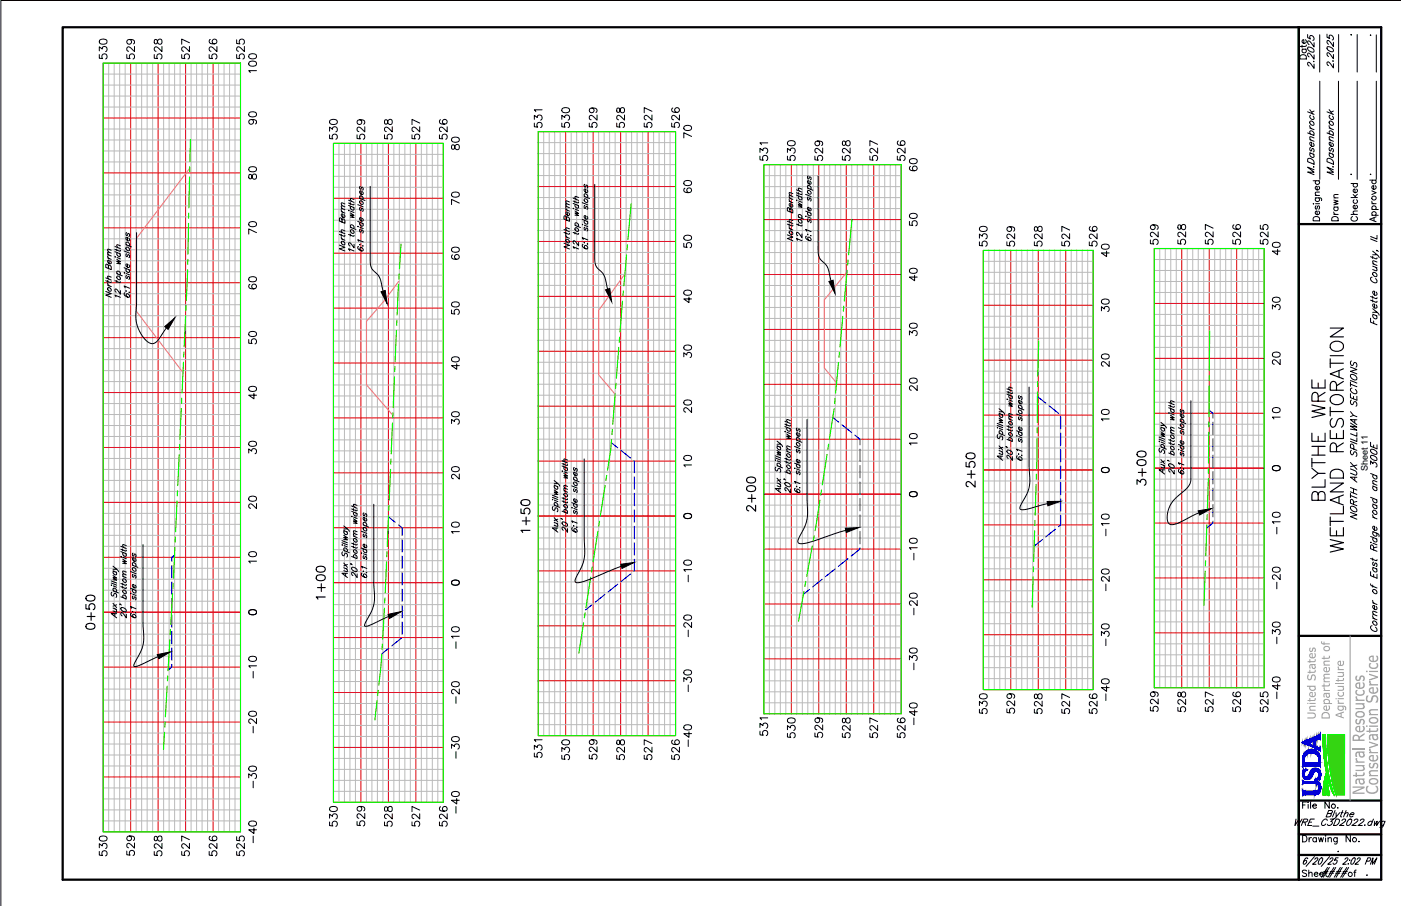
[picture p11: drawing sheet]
<svg xmlns="http://www.w3.org/2000/svg" width="432mm" height="279mm" viewBox="0 0 432 279" stroke-linecap="round" stroke-linejoin="round" font-family="sans-serif">
<defs><g id="words">
<g font-size="7.5">
<text x="409.6" y="155.6" transform="rotate(-90 409.6 155.6)">BLYTHE WRE</text>
<text x="415.2" y="171.4" transform="rotate(-90 415.2 171.4)">WETLAND RESTORATION</text>
</g>
<text font-size="6.2" fill="#989898" x="420.6" y="245.2" transform="rotate(-90 420.6 245.2)">Natural Resources</text>
<g font-size="6.2">
<text x="424.7" y="245" transform="rotate(-90 424.7 245)">Conservation Service</text>
<text x="406.4" y="271.6">####</text>
</g>
<g font-size="5.3">
<text x="403.9" y="19.4" transform="rotate(-90 403.9 19.4)">Date</text>
<text x="413.8" y="69.5" transform="rotate(-90 413.8 69.5)">Drawn</text>
</g>
<g font-size="4.9">
<text x="412" y="22.2" transform="rotate(-90 412 22.2)">2.2025</text>
<text x="412" y="55" transform="rotate(-90 412 55)">M.Dasenbrock</text>
<text x="419.5" y="69.5" transform="rotate(-90 419.5 69.5)">Checked</text>
</g>
<g font-size="4.2" fill="#989898">
<text x="405.5" y="221.9" transform="rotate(-90 405.5 221.9)">United States</text>
<text x="409.9" y="221.9" transform="rotate(-90 409.9 221.9)">Department of</text>
<text x="414.2" y="221.6" transform="rotate(-90 414.2 221.6)">Agriculture</text>
</g>
<text font-size="3.1" x="420.2" y="271.3">.</text>
<text font-size="2.8" x="421.6" y="145.3" transform="rotate(-90 421.6 145.3)">Sheet 11</text>
<g font-size="2.6">
<text x="415.6" y="12">.</text>
<text x="415.6" y="55">.</text>
<text x="421.6" y="55">.</text>
<text x="411.3" y="263.9">.</text>
</g>
</g></defs>
<!-- layer: 1.C3d.Sect.North AS -->
<g fill="none" stroke="#000" stroke-width=".35">
<path d="M350.6 139.5a1.76 1.76 0 0 1 2.6 .4v.3a1.59 1.59 0 0 1-2.8 0zM160.6 157v1.3l1.2 .1a.98 .98 0 0 1-.1-1.5 .98 .98 0 0 1 1.5 .2 .98 .98 0 0 1-.4 1.4M160.7 154.5a1.78 1.78 0 0 1 2.6 .3v.3a1.59 1.59 0 0 1-2.7 0zM162.2 159.5v2.3M230.3 150.1a1.78 1.78 0 0 1 2.6 .4v.3a1.59 1.59 0 0 1-2.8 0zM230.3 147.5a1.76 1.76 0 0 1 2.6 .4v.3a1.59 1.59 0 0 1-2.8 0zM230.5 153.7h2.4M231.7 152.5v2.4M232.9 155.8v1.9l-1.3-1.4a.83 .83 0 0 0-1.3-.1l-.2 .8 .7 .5M297.8 142.6v1.3l1.1 .1a.98 .98 0 0 1 0-1.5 .98 .98 0 0 1 1.5 .2 .98 .98 0 0 1-.4 1.5M297.9 140.1a1.76 1.76 0 0 1 2.6 .4v.2a1.59 1.59 0 0 1-2.7 0zM298.1 146.3h2.4"/>
<path d="M299.3 145.1v2.3M300.5 148.4v1.8l-1.3-1.3a.83 .83 0 0 0-1.3-.1l-.1 .8 .6 .5M350.4 149.4v-1.5l1.1 .8a.92 .92 0 0 1 1.5-.7 .92 .92 0 0 1-.3 1.6M350.6 142.1a1.76 1.76 0 0 1 2.6 .4v.3a1.59 1.59 0 0 1-2.8 0zM350.8 145.7h2.4M352 144.5v2.4M97.6 177.6a1.78 1.78 0 0 1 2.6 .4v.3a1.61 1.61 0 0 1-2.7 0zM97.6 175a1.78 1.78 0 0 1 2.6 .4v.3a1.61 1.61 0 0 1-2.7 0zM161 160.7h2.3M163.3 163.6h-2.7l.5 .6M26.5 186.4v1.3l1.2 .2a.98 .98 0 0 1 0-1.5 .98 .98 0 0 1 1.4 .2 .98 .98 0 0 1-.4 1.4M26.6 192.6a1.76 1.76 0 0 1 2.7 .4v.3a1.59 1.59 0 0 1-2.8 0z"/>
<path d="M26.6 183.9a1.76 1.76 0 0 1 2.7 .4v.3a1.59 1.59 0 0 1-2.8 0zM26.9 190.1h2.4M28.1 188.9v2.4M97.9 181.2h2.3M99 180v2.4M100.2 184.1h-2.7l.5 .7"/>
</g>
<g fill="none" stroke="#d00" stroke-width=".31">
<path d="M31.8 19.5h42.3v237h-42.3zM40.3 19.5v237M48.7 19.5v237M57.2 19.5v237M65.7 19.5v237M31.8 36.4h42.3M31.8 53.3h42.3M102.8 44.2h33.8v203.2h-33.8zM111.2 44.2v203.2M119.7 44.2v203.2M128.2 44.2v203.2M165.9 40.6h42.3v186.3h-42.3z"/>
<path d="M165.9 57.5h42.3M174.3 40.6v186.3M182.8 40.6v186.3M191.3 40.6v186.3M199.7 40.6v186.3M235.4 50.8h42.4v169.3h-42.4zM243.9 50.8v169.3M252.4 50.8v169.3M260.8 50.8v169.3M269.3 50.8v169.3M31.8 70.3h42.3M102.8 78.1h33.8"/>
<path d="M102.8 61.2h33.8M165.9 74.5h42.3M235.4 67.7h42.4M303.1 77.2h33.8v135.5h-33.8zM311.5 77.2v135.5M320 77.2v135.5M328.5 77.2v135.5M355.8 76.6h33.8v135.5h-33.8zM364.2 76.6v135.5M372.7 76.6v135.5M381.2 76.6v135.5M31.8 87.2h42.3"/>
<path d="M102.8 95h33.8M165.9 91.4h42.3M235.4 84.7h42.4M303.1 94.1h33.8M355.8 93.6h33.8M31.8 104.1h42.3M102.8 112h33.8M165.9 108.3h42.3M235.4 118.5h42.4M235.4 101.6h42.4M303.1 111.1h33.8M355.8 110.5h33.8"/>
<path d="M31.8 138h42.3M31.8 121.1h42.3M102.8 128.9h33.8M165.9 125.3h42.3M235.4 135.5h42.4M303.1 128h33.8M355.8 127.4h33.8M31.8 154.9h42.3M102.8 145.8h33.8M165.9 159.1h42.3M165.9 142.2h42.3M235.4 152.4h42.4"/>
<path d="M303.1 144.9h33.8M355.8 144.4h33.8M31.8 171.9h42.3M102.8 179.7h33.8M102.8 162.8h33.8M165.9 176.1h42.3M235.4 169.3h42.4M303.1 161.9h33.8M303.1 178.8h33.8M355.8 161.3h33.8M355.8 178.2h33.8M31.8 188.8h42.3"/>
<path d="M102.8 196.6h33.8M165.9 193h42.3M235.4 186.3h42.4M303.1 195.7h33.8M355.8 195.2h33.8M31.8 205.7h42.3M102.8 213.6h33.8M165.9 209.9h42.3M235.4 203.2h42.4M31.8 222.7h42.3M31.8 239.6h42.3M102.8 230.5h33.8"/>
</g>
<g fill="none" stroke="#bababa" stroke-width=".31">
<path d="M33.5 19.5v237M35.2 19.5v237M36.9 19.5v237M38.6 19.5v237M42 19.5v237M43.7 19.5v237M45.3 19.5v237M47 19.5v237M50.4 19.5v237M52.1 19.5v237M53.8 19.5v237M55.5 19.5v237"/>
<path d="M58.9 19.5v237M60.6 19.5v237M62.3 19.5v237M64 19.5v237M67.4 19.5v237M69.1 19.5v237M70.7 19.5v237M72.4 19.5v237M31.8 39.8h42.3M31.8 33h42.3M31.8 29.6h42.3M31.8 26.2h42.3"/>
<path d="M31.8 22.8h42.3M31.8 56.7h42.3M31.8 49.9h42.3M31.8 46.6h42.3M31.8 43.2h42.3M102.8 57.8h33.8M102.8 54.4h33.8M102.8 51h33.8M102.8 47.6h33.8M104.5 44.2v203.2M106.2 44.2v203.2M107.9 44.2v203.2"/>
<path d="M109.5 44.2v203.2M112.9 44.2v203.2M114.6 44.2v203.2M116.3 44.2v203.2M118 44.2v203.2M121.4 44.2v203.2M123.1 44.2v203.2M124.8 44.2v203.2M126.5 44.2v203.2M129.9 44.2v203.2M131.6 44.2v203.2M133.2 44.2v203.2"/>
<path d="M134.9 44.2v203.2M165.9 54.1h42.3M165.9 50.8h42.3M165.9 47.4h42.3M165.9 44h42.3M167.6 40.6v186.3M169.3 40.6v186.3M171 40.6v186.3M172.7 40.6v186.3M176 40.6v186.3M177.7 40.6v186.3M179.4 40.6v186.3"/>
<path d="M181.1 40.6v186.3M184.5 40.6v186.3M186.2 40.6v186.3M187.9 40.6v186.3M189.6 40.6v186.3M193 40.6v186.3M194.7 40.6v186.3M196.4 40.6v186.3M198.1 40.6v186.3M201.4 40.6v186.3M203.1 40.6v186.3M204.8 40.6v186.3"/>
<path d="M206.5 40.6v186.3M235.4 54.2h42.4M235.4 57.6h42.4M237.1 50.8v169.3M238.8 50.8v169.3M240.5 50.8v169.3M242.2 50.8v169.3M245.6 50.8v169.3M247.3 50.8v169.3M249 50.8v169.3M250.7 50.8v169.3M254.1 50.8v169.3"/>
<path d="M255.7 50.8v169.3M257.4 50.8v169.3M259.1 50.8v169.3M262.5 50.8v169.3M264.2 50.8v169.3M265.9 50.8v169.3M267.6 50.8v169.3M271 50.8v169.3M272.7 50.8v169.3M274.4 50.8v169.3M276.1 50.8v169.3M31.8 77h42.3"/>
<path d="M31.8 73.6h42.3M31.8 66.9h42.3M31.8 63.5h42.3M31.8 60.1h42.3M102.8 74.7h33.8M102.8 71.3h33.8M102.8 67.9h33.8M102.8 64.5h33.8M165.9 77.9h42.3M165.9 71.1h42.3M165.9 67.7h42.3M165.9 64.3h42.3"/>
<path d="M165.9 60.9h42.3M235.4 64.3h42.4M235.4 60.9h42.4M235.4 77.9h42.4M235.4 74.5h42.4M235.4 71.1h42.4M304.8 77.2v135.5M306.5 77.2v135.5M308.1 77.2v135.5M309.8 77.2v135.5M313.2 77.2v135.5M314.9 77.2v135.5"/>
<path d="M316.6 77.2v135.5M318.3 77.2v135.5M321.7 77.2v135.5M323.4 77.2v135.5M325.1 77.2v135.5M326.8 77.2v135.5M330.2 77.2v135.5M331.9 77.2v135.5M333.5 77.2v135.5M335.2 77.2v135.5M357.5 76.6v135.5M359.1 76.6v135.5"/>
<path d="M360.8 76.6v135.5M362.5 76.6v135.5M365.9 76.6v135.5M367.6 76.6v135.5M369.3 76.6v135.5M371 76.6v135.5M374.4 76.6v135.5M376.1 76.6v135.5M377.8 76.6v135.5M379.5 76.6v135.5M382.9 76.6v135.5M384.5 76.6v135.5"/>
<path d="M386.2 76.6v135.5M387.9 76.6v135.5M31.8 97.4h42.3M31.8 94h42.3M31.8 90.6h42.3M31.8 83.8h42.3M31.8 80.4h42.3M102.8 98.4h33.8M102.8 91.6h33.8M102.8 88.2h33.8M102.8 84.9h33.8M102.8 81.5h33.8"/>
<path d="M165.9 98.2h42.3M165.9 94.8h42.3M165.9 88h42.3M165.9 84.6h42.3M165.9 81.2h42.3M235.4 98.2h42.4M235.4 94.8h42.4M235.4 91.4h42.4M235.4 88h42.4M235.4 81.3h42.4M303.1 97.5h33.8M303.1 90.8h33.8"/>
<path d="M303.1 87.4h33.8M303.1 84h33.8M303.1 80.6h33.8M355.8 97h33.8M355.8 90.2h33.8M355.8 86.8h33.8M355.8 83.4h33.8M355.8 80h33.8M31.8 117.7h42.3M31.8 114.3h42.3M31.8 110.9h42.3M31.8 107.5h42.3"/>
<path d="M31.8 100.7h42.3M102.8 118.7h33.8M102.8 115.3h33.8M102.8 108.6h33.8M102.8 105.2h33.8M102.8 101.8h33.8M165.9 118.5h42.3M165.9 115.1h42.3M165.9 111.7h42.3M165.9 104.9h42.3M165.9 101.6h42.3M235.4 115.1h42.4"/>
<path d="M235.4 111.7h42.4M235.4 105h42.4M235.4 108.4h42.4M303.1 117.8h33.8M303.1 114.5h33.8M303.1 107.7h33.8M303.1 104.3h33.8M303.1 100.9h33.8M355.8 117.3h33.8M355.8 113.9h33.8M355.8 107.1h33.8M355.8 103.7h33.8"/>
<path d="M355.8 100.4h33.8M31.8 134.6h42.3M31.8 131.2h42.3M31.8 127.8h42.3M31.8 124.4h42.3M102.8 139h33.8M102.8 135.7h33.8M102.8 132.3h33.8M102.8 125.5h33.8M102.8 122.1h33.8M165.9 138.8h42.3M165.9 135.4h42.3"/>
<path d="M165.9 132h42.3M165.9 128.7h42.3M165.9 121.9h42.3M235.4 138.8h42.4M235.4 132.1h42.4M235.4 128.7h42.4M235.4 121.9h42.4M235.4 125.3h42.4M303.1 138.2h33.8M303.1 134.8h33.8M303.1 131.4h33.8M303.1 124.6h33.8"/>
<path d="M303.1 121.2h33.8M355.8 137.6h33.8M355.8 134.2h33.8M355.8 130.8h33.8M355.8 124.1h33.8M355.8 120.7h33.8M31.8 158.3h42.3M31.8 151.5h42.3M31.8 148.2h42.3M31.8 144.8h42.3M31.8 141.4h42.3M102.8 159.4h33.8"/>
<path d="M102.8 156h33.8M102.8 152.6h33.8M102.8 149.2h33.8M102.8 142.4h33.8M165.9 155.7h42.3M165.9 152.4h42.3M165.9 149h42.3M165.9 145.6h42.3M235.4 149h42.4M235.4 145.6h42.4M235.4 142.2h42.4M235.4 155.8h42.4"/>
<path d="M235.4 159.2h42.4M303.1 141.6h33.8M303.1 148.3h33.8M303.1 151.7h33.8M303.1 155.1h33.8M303.1 158.5h33.8M355.8 141h33.8M355.8 147.8h33.8M355.8 151.1h33.8M355.8 154.5h33.8M355.8 157.9h33.8M31.8 178.6h42.3"/>
<path d="M31.8 175.2h42.3M31.8 168.5h42.3M31.8 165.1h42.3M31.8 161.7h42.3M102.8 176.3h33.8M102.8 172.9h33.8M102.8 169.5h33.8M102.8 166.1h33.8M165.9 162.5h42.3M165.9 165.9h42.3M165.9 169.3h42.3M165.9 172.7h42.3"/>
<path d="M165.9 179.5h42.3M235.4 172.7h42.4M235.4 179.5h42.4M235.4 162.5h42.4M235.4 165.9h42.4M235.4 176.1h42.4M303.1 165.3h33.8M303.1 168.6h33.8M303.1 172h33.8M303.1 175.4h33.8M355.8 164.7h33.8M355.8 168.1h33.8"/>
<path d="M355.8 171.5h33.8M355.8 174.8h33.8M31.8 185.4h42.3M31.8 182h42.3M31.8 192.2h42.3M31.8 195.6h42.3M31.8 199h42.3M102.8 183.1h33.8M102.8 186.5h33.8M102.8 189.8h33.8M102.8 193.2h33.8M165.9 182.8h42.3"/>
<path d="M165.9 186.2h42.3M165.9 189.6h42.3M165.9 196.4h42.3M165.9 199.8h42.3M235.4 182.9h42.4M235.4 189.6h42.4M235.4 196.4h42.4M235.4 199.8h42.4M235.4 193h42.4M303.1 182.2h33.8M303.1 185.6h33.8M303.1 189h33.8"/>
<path d="M303.1 192.4h33.8M303.1 199.1h33.8M355.8 181.6h33.8M355.8 185h33.8M355.8 188.4h33.8M355.8 191.8h33.8M355.8 198.6h33.8M31.8 202.3h42.3M31.8 209.1h42.3M31.8 212.5h42.3M31.8 215.9h42.3M31.8 219.3h42.3"/>
<path d="M102.8 200h33.8M102.8 203.4h33.8M102.8 206.8h33.8M102.8 210.2h33.8M102.8 216.9h33.8M165.9 203.2h42.3M165.9 206.5h42.3M165.9 213.3h42.3M165.9 216.7h42.3M235.4 206.6h42.4M235.4 210h42.4M235.4 213.3h42.4"/>
<path d="M235.4 216.7h42.4M303.1 202.5h33.8M303.1 205.9h33.8M303.1 209.3h33.8M355.8 201.9h33.8M355.8 205.3h33.8M355.8 208.7h33.8M31.8 226.1h42.3M31.8 229.4h42.3M31.8 232.8h42.3M31.8 236.2h42.3M102.8 220.3h33.8"/>
<path d="M102.8 223.7h33.8M102.8 227.1h33.8M102.8 233.9h33.8M102.8 237.3h33.8M165.9 220.1h42.3M165.9 223.5h42.3M31.8 243h42.3M31.8 246.4h42.3M31.8 249.8h42.3M31.8 253.2h42.3M102.8 240.7h33.8M102.8 244h33.8"/>
</g>
<path d="M31.8 19.5h42.3v237h-42.3zM102.8 44.2h33.8v203.2h-33.8zM165.9 40.6h42.3v186.3h-42.3zM235.4 50.8h42.4v169.3h-42.4zM303.1 77.2h33.8v135.5h-33.8zM355.8 76.6h33.8v135.5h-33.8z" fill="none" stroke="#0f0" stroke-width=".35"/>
<g fill="none" stroke="#000" stroke-width=".31">
<path d="M30.6 16.8v1.2l1 .1a.84 .84 0 0 1 0-1.3 .84 .84 0 0 1 1.3 .2 .84 .84 0 0 1-.4 1.2M30.6 15.7v-1.3l.9 .7a.79 .79 0 0 1 1.3-.6 .79 .79 0 0 1-.3 1.4M30.7 12.4l.9-.3a1.02 1.02 0 0 1 1.4 .9 1.37 1.37 0 0 1-2.4 0zM39.1 16.8v1.2l1 .1a.84 .84 0 0 1 0-1.3 .84 .84 0 0 1 1.2 .2 .84 .84 0 0 1-.3 1.2M39.9 12.2a.74 .74 0 0 1 .6 1 .74 .74 0 0 1-1.2 .3 .74 .74 0 0 1 .1-1.2 1.26 1.26 0 0 1 2.1 .8l-.4 .4M41.5 14.3v1.6l-1.2-1.1-.8-.4-.4 .5v.5l.5 .4M47.5 16.8v1.2l1.1 .1a.84 .84 0 0 1-.1-1.3 .84 .84 0 0 1 1.3 .2 .84 .84 0 0 1-.3 1.2M47.7 12.3a.9 .9 0 0 0 .2 1.2l.4-.1 .3-.7a.69 .69 0 0 1 .6-.7 .69 .69 0 0 1 .7 .6v.5a.69 .69 0 0 1-.7 .6 .69 .69 0 0 1-.6-.7l-.1-.5a.48 .48 0 0 0-.8-.2zM49.9 14.3v1.6l-1.1-1.1-.8-.4-.5 .5v.5l.6 .4M56 16.8v1.2l1 .1a.84 .84 0 0 1 0-1.3 .84 .84 0 0 1 1.3 .2 .84 .84 0 0 1-.4 1.2M58.4 14.3v1.6l-1.7-1.5-.5 .2-.2 .3 .1 .7 .5 .2M58.4 13.2l-2.4-1.1v1.5"/>
<path d="M64.5 16.8v1.2l1 .1a.84 .84 0 0 1 0-1.3 .84 .84 0 0 1 1.2 .2 .84 .84 0 0 1-.3 1.2M64.8 12.2l-.2 .1a.78 .78 0 0 0 .3 1.1 1.38 1.38 0 0 0 2-.6 .74 .74 0 0 0-.7-.7 .74 .74 0 0 0-.8 .6 .74 .74 0 0 0 .7 .8M66.9 14.3v1.6l-1.7-1.5-.5 .2-.2 .3 .1 .7 .4 .2M72.9 16.8v1.2l1.1 .1a.84 .84 0 0 1-.1-1.3 .84 .84 0 0 1 1.3 .2 .84 .84 0 0 1-.3 1.2M72.9 12.3v1.1l1.1 .1a.84 .84 0 0 1-.1-1.2 .84 .84 0 0 1 1.3 .1 .84 .84 0 0 1-.3 1.2M75.3 14.3v1.6l-1.7-1.5-.4 .2-.3 .3 .1 .7 .5 .2M76.8 19.2l.9-.4a1.03 1.03 0 0 1 1.4 .9 1.38 1.38 0 0 1-2.4 0zM76.8 16.9l.9-.3a1.03 1.03 0 0 1 1.4 .9 1.37 1.37 0 0 1-2.4 0zM76.8 34.8l.9-.3a1.02 1.02 0 0 1 1.4 .9 1.38 1.38 0 0 1-2.4 0zM77.5 36.9a.74 .74 0 0 1 .6 1 .74 .74 0 0 1-1.2 .3 .74 .74 0 0 1 .1-1.2 1.26 1.26 0 0 1 2.1 .8l-.4 .4M79.1 21.8h-2.4l.4 .6M101.7 37.1l.9-.3a1.03 1.03 0 0 1 1.4 .9 1.36 1.36 0 0 1-2.4 0z"/>
<path d="M110.8 36.9a.74 .74 0 0 1 .7 1 .74 .74 0 0 1-1.2 .3 .74 .74 0 0 1 .1-1.2 1.26 1.26 0 0 1 2 .8l-.3 .5M112.4 39.1v1.6l-1.7-1.5-.4 .1-.3 .4 .2 .6 .4 .3M118.6 37a.91 .91 0 0 0 .3 1.3l.4-.1 .2-.7a.69 .69 0 0 1 .7-.7 .69 .69 0 0 1 .7 .6v.4a.69 .69 0 0 1-.7 .6 .69 .69 0 0 1-.7-.7l-.1-.4a.49 .49 0 0 0-.8-.3zM120.9 39.1v1.6l-1.7-1.5-.5 .1-.2 .4 .1 .6 .5 .3M129.4 38l-2.4-1.2v1.6M129.4 39.1v1.6l-1.7-1.5-.5 .1-.2 .4 .1 .6 .4 .3M135.8 36.9l-.2 .1a.78 .78 0 0 0 .3 1.2 1.38 1.38 0 0 0 1.9-.6 .74 .74 0 0 0-.7-.8 .74 .74 0 0 0-.8 .7 .74 .74 0 0 0 .7 .8M137.8 39.1v1.6l-1.7-1.5-.4 .1-.3 .4 .2 .6 .4 .3M164.7 38v1.1l1 .1a.84 .84 0 0 1 0-1.3 .84 .84 0 0 1 1.3 .2 .84 .84 0 0 1-.4 1.2M164.7 36.8v-1.2l.9 .7a.8 .8 0 0 1 1.3-.6 .8 .8 0 0 1-.3 1.4M167.1 33.9h-2.4l.4 .5M173.2 38v1.1l1 .1a.84 .84 0 0 1 0-1.3 .84 .84 0 0 1 1.2 .2 .84 .84 0 0 1-.3 1.2"/>
<path d="M173.2 36.8v-1.2l.9 .7a.8 .8 0 0 1 1.2-.6 .8 .8 0 0 1-.2 1.4M173.3 33.5l.9-.3a1.03 1.03 0 0 1 1.3 .9 1.38 1.38 0 0 1-2.3 0zM181.6 38v1.1l1 .1a.84 .84 0 0 1 0-1.3 .84 .84 0 0 1 1.3 .2 .84 .84 0 0 1-.3 1.2M182.4 33.3a.74 .74 0 0 1 .6 1 .74 .74 0 0 1-1.1 .3 .74 .74 0 0 1 .1-1.2l.4-.1a1.12 1.12 0 0 1 1.6 .9l-.3 .5M184 35.5v1.6l-1.1-1.2-.8-.3-.5 .4v.5l.6 .4M190.1 38v1.1l1 .1a.84 .84 0 0 1 0-1.3 .84 .84 0 0 1 1.3 .2 .84 .84 0 0 1-.4 1.2M190.2 33.4a.9 .9 0 0 0 .2 1.3l.5-.1 .2-.7a.69 .69 0 0 1 .6-.7 .69 .69 0 0 1 .8 .6v.4a.69 .69 0 0 1-.8 .6 .69 .69 0 0 1-.6-.7l-.2-.7zM192.5 35.5v1.6l-1.2-1.2-.8-.3-.4 .4v.5l.6 .4M198.6 38v1.1l1 .1a.84 .84 0 0 1 0-1.3 .84 .84 0 0 1 1.2 .2 .84 .84 0 0 1-.3 1.2M200.9 34.3l-2.3-1.1v1.6M200.9 35.5v1.6l-1.1-1.2-.8-.3-.4 .4v.5l.5 .4M207 38v1.1l1 .1a.84 .84 0 0 1 0-1.3 .84 .84 0 0 1 1.3 .2 .84 .84 0 0 1-.3 1.2"/>
<path d="M207.4 33.3a.69 .69 0 0 0-.3 1l.4 .3a1.41 1.41 0 0 0 1.9-.6 .74 .74 0 0 0-.7-.8 .74 .74 0 0 0-.8 .7 .74 .74 0 0 0 .7 .8M209.4 35.5v1.6l-1.1-1.2-.8-.3-.5 .4v.5l.6 .4M210.9 39a1.51 1.51 0 0 1 2.2 .3v.3a1.37 1.37 0 0 1-2.3 0zM76.8 53.9a.89 .89 0 0 0 .2 1.2l.5-.1 .2-.6a.69 .69 0 0 1 .6-.7 .69 .69 0 0 1 .8 .5v.5a.69 .69 0 0 1-.8 .6 .69 .69 0 0 1-.6-.7l-.1-.5a.48 .48 0 0 0-.8-.2zM76.8 51.7l.9-.3a1.02 1.02 0 0 1 1.4 .9 1.38 1.38 0 0 1-2.4 0zM101.6 41.6v1.1l1 .1a.84 .84 0 0 1 0-1.2 .84 .84 0 0 1 1.2 .1 .84 .84 0 0 1-.3 1.2M101.6 40.4v-1.2l.9 .7a.79 .79 0 0 1 1.3-.6 .79 .79 0 0 1-.3 1.4M110 41.6v1.1l1.1 .1a.84 .84 0 0 1-.1-1.2 .84 .84 0 0 1 1.3 .1 .84 .84 0 0 1-.3 1.2M118.5 41.6v1.1l1 .1a.84 .84 0 0 1 0-1.2 .84 .84 0 0 1 1.3 .1 .84 .84 0 0 1-.4 1.2M127 41.6v1.1l1 .1a.84 .84 0 0 1 0-1.2 .84 .84 0 0 1 1.2 .1 .84 .84 0 0 1-.3 1.2M135.4 41.6v1.1l1.1 .1a.84 .84 0 0 1-.1-1.2 .84 .84 0 0 1 1.3 .1 .84 .84 0 0 1-.3 1.2M139.3 59.6l.9-.4a1.02 1.02 0 0 1 1.4 .9 1.38 1.38 0 0 1-2.4 0z"/>
<path d="M139.3 44.8a.89 .89 0 0 0 .2 1.2l.5-.1 .2-.7a.69 .69 0 0 1 .6-.7 .69 .69 0 0 1 .8 .6v.5a.69 .69 0 0 1-.8 .6 .69 .69 0 0 1-.6-.7l-.1-.5a.48 .48 0 0 0-.8-.2zM139.3 42.6l.9-.3a1.02 1.02 0 0 1 1.4 .9 1.38 1.38 0 0 1-2.4 0zM210.9 56l.9-.3a1.02 1.02 0 0 1 1.3 .9 1.38 1.38 0 0 1-2.3 0zM211.1 58a.68 .68 0 0 0-.4 .7 .68 .68 0 0 0 .5 .6 1.4 1.4 0 0 0 1.9-.6 .74 .74 0 0 0-.6-.8 .74 .74 0 0 0-.8 .7 .74 .74 0 0 0 .6 .8M213.1 42.1l-2.3-1.2v1.6M234.2 48.2v1.1l1.1 .1a.84 .84 0 0 1-.1-1.3 .84 .84 0 0 1 1.3 .2 .84 .84 0 0 1-.3 1.2M234.2 47v-1.2l.9 .6a.8 .8 0 0 1 1.3-.5 .8 .8 0 0 1-.2 1.3M236.6 44.1h-2.4l.5 .5M242.7 48.2v1.1l1 .1a.84 .84 0 0 1 0-1.3 .84 .84 0 0 1 1.3 .2 .84 .84 0 0 1-.4 1.2M242.7 47v-1.2l.9 .6a.8 .8 0 0 1 1.3-.5 .8 .8 0 0 1-.3 1.3M242.8 43.7a1.51 1.51 0 0 1 2.3 .4v.2a1.37 1.37 0 0 1-2.4 0zM251.2 48.2v1.1l1 .1a.84 .84 0 0 1 0-1.3 .84 .84 0 0 1 1.2 .2 .84 .84 0 0 1-.3 1.2"/>
<path d="M252 43.5a.74 .74 0 0 1 .6 1 .74 .74 0 0 1-1.2 .3 .74 .74 0 0 1 .1-1.2 1.27 1.27 0 0 1 2.1 .8l-.4 .5M253.6 45.6v1.6l-1.2-1.1-.8-.3-.4 .4v.5l.5 .4M259.6 48.2v1.1l1.1 .1a.84 .84 0 0 1-.1-1.3 .84 .84 0 0 1 1.3 .2 .84 .84 0 0 1-.3 1.2M259.7 43.6a.9 .9 0 0 0 .3 1.3l.4-.2 .3-.6a.69 .69 0 0 1 .6-.7 .69 .69 0 0 1 .7 .5v.5a.69 .69 0 0 1-.7 .6 .69 .69 0 0 1-.6-.7l-.2-.5a.48 .48 0 0 0-.8-.2zM262 45.6v1.6l-1.1-1.1-.8-.3-.5 .4v.5l.6 .4M268.1 48.2v1.1l1 .1a.84 .84 0 0 1 0-1.3 .84 .84 0 0 1 1.3 .2 .84 .84 0 0 1-.4 1.2M270.5 45.6v1.6l-1.2-1.1-.7-.3-.5 .4v.5l.6 .4M270.5 44.5l-2.4-1.1v1.6M276.6 48.2v1.1l1 .1a.84 .84 0 0 1 0-1.3 .84 .84 0 0 1 1.2 .2 .84 .84 0 0 1-.3 1.2M276.9 43.5a.68 .68 0 0 0-.3 .6 .68 .68 0 0 0 .4 .6 1.39 1.39 0 0 0 2-.5 .74 .74 0 0 0-.7-.8 .74 .74 0 0 0-.8 .7 .74 .74 0 0 0 .7 .8M279 45.6v1.6l-1.2-1.1-.8-.3-.4 .4v.5l.5 .4M280.4 49.2l.9-.3a1.03 1.03 0 0 1 1.4 .9 1.37 1.37 0 0 1-2.4 0z"/>
<path d="M280.6 51.3a.7 .7 0 0 0-.2 1 1.37 1.37 0 0 0 2.3-.4 .74 .74 0 0 0-.8-.7 .74 .74 0 0 0-.7 .7 .74 .74 0 0 0 .7 .8M76.8 68.7l.9-.4a1.02 1.02 0 0 1 1.4 .9 1.38 1.38 0 0 1-2.4 0zM79.1 71.7l-2.4-1.1v1.6M139.3 76.5l.9-.3a1.03 1.03 0 0 1 1.4 .9 1.38 1.38 0 0 1-2.4 0zM139.5 78.6a.69 .69 0 0 0-.2 1 1.36 1.36 0 0 0 2.3-.4 .74 .74 0 0 0-.8-.7 .74 .74 0 0 0-.7 .7 .74 .74 0 0 0 .7 .8M141.6 62.6l-2.4-1.1v1.6M210.8 75v1.2l1 .1a.85 .85 0 0 1 0-1.3 .85 .85 0 0 1 1.2 .2 .85 .85 0 0 1-.3 1.2M210.9 72.9a1.51 1.51 0 0 1 2.2 .3v.2a1.37 1.37 0 0 1-2.3 0zM280.3 68.3v1.1l1 .1a.84 .84 0 0 1 0-1.2 .84 .84 0 0 1 1.3 .1 .84 .84 0 0 1-.4 1.2M280.4 66.1l.9-.3a1.03 1.03 0 0 1 1.4 .9 1.38 1.38 0 0 1-2.4 0zM301.9 74.6v1.1l1 .1a.85 .85 0 0 1 0-1.2 .85 .85 0 0 1 1.2 .1 .85 .85 0 0 1-.3 1.2M301.9 73.4v-1.2l.9 .7a.8 .8 0 0 1 1.3-.6 .8 .8 0 0 1-.3 1.4"/>
<path d="M302 70.1a1.51 1.51 0 0 1 2.3 .4v.2a1.37 1.37 0 0 1-2.4 0zM310.3 74.6v1.1l1.1 .1a.85 .85 0 0 1-.1-1.2 .85 .85 0 0 1 1.3 .1 .85 .85 0 0 1-.3 1.2M311.1 69.9a.74 .74 0 0 1 .7 1 .74 .74 0 0 1-1.2 .3 .74 .74 0 0 1 .1-1.2 1.27 1.27 0 0 1 2 .8l-.3 .5M312.7 72.1v1.6l-1.1-1.2-.8-.3-.5 .4v.5l.6 .5M318.8 74.6v1.1l1 .1a.85 .85 0 0 1 0-1.2 .85 .85 0 0 1 1.3 .1 .85 .85 0 0 1-.4 1.2M318.9 70a.9 .9 0 0 0 .2 1.3l.5-.1 .2-.7a.69 .69 0 0 1 .7-.7 .69 .69 0 0 1 .7 .6v.4a.69 .69 0 0 1-.7 .6 .69 .69 0 0 1-.7-.7l-.1-.4a.48 .48 0 0 0-.8-.3zM321.2 72.1v1.6l-1.1-1.2-.8-.3-.5 .4v.5l.6 .5M327.3 74.6v1.1l1 .1a.85 .85 0 0 1 0-1.2 .85 .85 0 0 1 1.2 .1 .85 .85 0 0 1-.3 1.2M329.7 72.1v1.6l-1.2-1.2-.8-.3-.4 .4v.5l.5 .5M329.7 70.9l-2.4-1.1v1.6M335.7 74.6v1.1l1.1 .1a.85 .85 0 0 1-.1-1.2 .85 .85 0 0 1 1.3 .1 .85 .85 0 0 1-.3 1.2M336.1 69.9a.68 .68 0 0 0-.4 .7 .68 .68 0 0 0 .5 .6 1.39 1.39 0 0 0 1.9-.6 .74 .74 0 0 0-.7-.8 .74 .74 0 0 0-.8 .7 .74 .74 0 0 0 .7 .8"/>
<path d="M338.1 72.1v1.6l-1.1-1.2-.8-.3-.5 .4v.5l.6 .5M339.6 75.6l.9-.3a1.03 1.03 0 0 1 1.4 .9 1.38 1.38 0 0 1-2.4 0zM341.1 77.4v1.7l-1.6-1.1h2.4M354.6 74v1.1l1 .2a.85 .85 0 0 1 0-1.3 .85 .85 0 0 1 1.2 .1 .85 .85 0 0 1-.3 1.3M355.4 69.3a.74 .74 0 0 1 .6 1.1 .74 .74 0 0 1-1.2 .3 .74 .74 0 0 1 .1-1.2 1.27 1.27 0 0 1 2.1 .8l-.4 .4M357 71.5v1.6l-1.2-1.1-.8-.4-.4 .5v.4l.5 .5M363 74v1.1l1.1 .2a.85 .85 0 0 1-.1-1.3 .85 .85 0 0 1 1.3 .1 .85 .85 0 0 1-.3 1.3M363.1 69.5a.89 .89 0 0 0 .3 1.2l.4-.1 .3-.7a.69 .69 0 0 1 .6-.7 .69 .69 0 0 1 .7 .6v.5a.69 .69 0 0 1-.7 .6 .69 .69 0 0 1-.6-.8l-.2-.4a.48 .48 0 0 0-.8-.2zM365.4 71.5v1.6l-1.1-1.1-.8-.4-.5 .5v.4l.6 .5M371.5 74v1.1l1 .2a.85 .85 0 0 1 0-1.3 .85 .85 0 0 1 1.3 .1 .85 .85 0 0 1-.4 1.3M373.9 70.4l-2.4-1.2v1.6M373.9 71.5v1.6l-1.1-1.1-.8-.4-.5 .5v.4l.6 .5"/>
<path d="M380 74v1.1l1 .2a.85 .85 0 0 1 0-1.3 .85 .85 0 0 1 1.2 .1 .85 .85 0 0 1-.3 1.3M380.3 69.3a.68 .68 0 0 0-.4 .7 .68 .68 0 0 0 .5 .6 1.39 1.39 0 0 0 2-.6 .74 .74 0 0 0-.7-.8 .74 .74 0 0 0-.8 .7 .74 .74 0 0 0 .7 .8M382.4 71.5v1.6l-1.2-1.1-.8-.4-.4 .5v.4l.5 .5M388.4 74v1.1l1.1 .2a.85 .85 0 0 1-.1-1.3 .85 .85 0 0 1 1.3 .1 .85 .85 0 0 1-.3 1.3M388.4 69.5v1.1l1.1 .1a.85 .85 0 0 1-.1-1.3 .85 .85 0 0 1 1.3 .2 .85 .85 0 0 1-.3 1.2M390.8 71.5v1.6l-1.7-1.5-.4 .1-.3 .4 .1 .6 .5 .3M392.3 75l.9-.3a1.03 1.03 0 0 1 1.4 .9 1.38 1.38 0 0 1-2.4 0zM393.8 76.9v1.7l-1.6-1.2h2.4M76.8 85.7l.9-.4a1.03 1.03 0 0 1 1.4 .9 1.38 1.38 0 0 1-2.4 0zM77 87.7a.69 .69 0 0 0-.2 1 1.36 1.36 0 0 0 2.3-.4 .74 .74 0 0 0-.8-.7 .74 .74 0 0 0-.7 .7 .74 .74 0 0 0 .7 .8M139.2 95.6v1.1l1 .1a.84 .84 0 0 1 0-1.2 .84 .84 0 0 1 1.2 .1 .84 .84 0 0 1-.3 1.3M139.3 93.4l.9-.3a1.02 1.02 0 0 1 1.4 .9 1.38 1.38 0 0 1-2.4 0z"/>
<path d="M210.9 89.8a1.51 1.51 0 0 1 2.2 .3v.3a1.37 1.37 0 0 1-2.3 0zM212.3 91.6v1.7l-1.5-1.1h2.3M280.4 100l.9-.3a1.03 1.03 0 0 1 1.4 .9 1.38 1.38 0 0 1-2.4 0zM280.4 83.1l.9-.4a1.03 1.03 0 0 1 1.4 .9 1.38 1.38 0 0 1-2.4 0zM281.9 84.9v1.7l-1.6-1.2h2.4M339.5 95.9v-1.3l.9 .7a.8 .8 0 0 1 1.3-.6 .8 .8 0 0 1-.3 1.4M339.6 92.6l.9-.4a1.03 1.03 0 0 1 1.4 .9 1.38 1.38 0 0 1-2.4 0zM392.2 95.3v-1.3l.9 .7a.8 .8 0 0 1 1.3-.6 .8 .8 0 0 1-.3 1.4M392.3 92l.9-.4a1.03 1.03 0 0 1 1.4 1 1.38 1.38 0 0 1-2.4 0zM76.7 104.7v1.1l1 .1a.84 .84 0 0 1 0-1.2 .84 .84 0 0 1 1.2 .1 .84 .84 0 0 1-.3 1.3M76.8 119.5l.9-.4a1.02 1.02 0 0 1 1.4 .9 1.38 1.38 0 0 1-2.4 0zM76.8 102.5l.9-.3a1.02 1.02 0 0 1 1.4 .9 1.38 1.38 0 0 1-2.4 0z"/>
<path d="M139.3 110.4l.9-.4a1.02 1.02 0 0 1 1.4 .9 1.38 1.38 0 0 1-2.4 0zM140.8 112.2v1.7l-1.6-1.1h2.4M210.8 110v-1.2l.9 .7a.8 .8 0 0 1 1.2-.6 .8 .8 0 0 1-.2 1.4M210.9 106.7a1.51 1.51 0 0 1 2.2 .4v.2a1.37 1.37 0 0 1-2.3 0zM280.3 103.3v-1.3l.9 .7a.79 .79 0 0 1 1.3-.6 .79 .79 0 0 1-.3 1.4M280.4 116.9l.9-.3a1.03 1.03 0 0 1 1.4 .9 1.38 1.38 0 0 1-2.4 0zM282.7 118.9v1.5l-1.2-1.1-.7-.3-.5 .4v.5l.6 .4M339.6 109.5l.9-.4a1.03 1.03 0 0 1 1.4 1 1.38 1.38 0 0 1-2.4 0zM341.9 111.4v1.6l-1.2-1.1-.8-.4-.4 .5v.4l.5 .5M392.3 108.9l.9-.3a1.03 1.03 0 0 1 1.4 .9 1.38 1.38 0 0 1-2.4 0zM394.6 110.8v1.6l-1.2-1.1-.8-.3-.4 .4v.5l.5 .4M76.7 139.7v-1.2l.9 .6a.8 .8 0 0 1 1.3-.6 .8 .8 0 0 1-.3 1.4"/>
<path d="M76.8 136.4l.9-.3a1.02 1.02 0 0 1 1.4 .9 1.38 1.38 0 0 1-2.4 0zM78.3 121.3v1.7l-1.6-1.1h2.4M139.2 130.6v-1.3l.9 .7a.8 .8 0 0 1 1.3-.6 .8 .8 0 0 1-.3 1.4M139.3 127.3l.9-.3a1.02 1.02 0 0 1 1.4 .9 1.38 1.38 0 0 1-2.4 0zM210.9 123.7l.9-.4a1.02 1.02 0 0 1 1.3 .9 1.37 1.37 0 0 1-2.3 0zM213.1 125.6v1.6l-1.1-1.1-.8-.4-.4 .5v.4l.5 .5M280.4 134l.9-.3a1.03 1.03 0 0 1 1.4 .9 1.37 1.37 0 0 1-2.4 0zM282.7 136.6h-2.4l.5 .6M339.6 126.6l.9-.4a1.03 1.03 0 0 1 1.4 1 1.38 1.38 0 0 1-2.4 0zM341.9 129.2h-2.4l.4 .6M392.3 126l.9-.3a1.03 1.03 0 0 1 1.4 .9 1.38 1.38 0 0 1-2.4 0zM394.6 128.6h-2.4l.4 .6"/>
<path d="M76.8 153.3l.9-.3a1.03 1.03 0 0 1 1.4 .9 1.38 1.38 0 0 1-2.4 0zM79.1 155.3v1.6l-1.2-1.2-.8-.3-.4 .4v.5l.5 .4M139.3 144.2l.9-.3a1.03 1.03 0 0 1 1.4 .9 1.38 1.38 0 0 1-2.4 0zM141.6 146.2v1.6l-1.2-1.2-.8-.3-.4 .4v.5l.5 .4M210.9 158.7l.9-.4a1.03 1.03 0 0 1 1.3 .9 1.38 1.38 0 0 1-2.3 0zM210.9 140.8l.9-.4a1.02 1.02 0 0 1 1.3 1 1.38 1.38 0 0 1-2.3 0zM213.1 143.4h-2.3l.4 .6M280.4 151.9l.9-.3a1.02 1.02 0 0 1 1.4 .9 1.37 1.37 0 0 1-2.4 0zM339.6 144.5a1.51 1.51 0 0 1 2.3 .3v.3a1.37 1.37 0 0 1-2.4 0zM339.6 158.9l.9-.4a1.02 1.02 0 0 1 1.4 .9 1.37 1.37 0 0 1-2.4 0zM392.3 143.9a1.51 1.51 0 0 1 2.3 .4v.2a1.37 1.37 0 0 1-2.4 0zM392.3 158.3l.9-.3a1.02 1.02 0 0 1 1.4 .9 1.38 1.38 0 0 1-2.4 0z"/>
<path d="M76.8 170.4l.9-.3a1.03 1.03 0 0 1 1.4 .9 1.38 1.38 0 0 1-2.4 0zM79.1 173.1h-2.4l.4 .5M139.3 179.2l.9-.3a1.03 1.03 0 0 1 1.4 .9 1.37 1.37 0 0 1-2.4 0zM139.3 161.3l.9-.3a1.03 1.03 0 0 1 1.4 .9 1.38 1.38 0 0 1-2.4 0zM141.6 163.9h-2.4l.4 .6M210.9 173.1a1.51 1.51 0 0 1 2.2 .3v.2a1.37 1.37 0 0 1-2.3 0zM212.1 177.4v2M213.1 175.7h-2.3l.4 .5M280.4 166.3l.9-.3a1.03 1.03 0 0 1 1.4 .9 1.38 1.38 0 0 1-2.4 0zM281.7 170.6v2.1M282.7 168.9h-2.4l.5 .6M339.6 175.8l.9-.3a1.02 1.02 0 0 1 1.4 .9 1.37 1.37 0 0 1-2.4 0z"/>
<path d="M340.8 163.2v2M341.9 177.7v1.6l-1.2-1.1-.8-.4-.4 .5v.5l.5 .4M341.9 161.5h-2.4l.4 .6M392.3 175.2l.9-.3a1.02 1.02 0 0 1 1.4 .9 1.38 1.38 0 0 1-2.4 0zM393.5 162.6v2.1M393.5 179.5v2.1M394.6 160.9h-2.4l.4 .6M394.6 177.2v1.6l-1.2-1.2-.8-.3-.4 .4v.5l.5 .4M76.8 188.3l.9-.3a1.03 1.03 0 0 1 1.4 .9 1.37 1.37 0 0 1-2.4 0zM139.3 193.6l.9-.3a1.02 1.02 0 0 1 1.4 .9 1.38 1.38 0 0 1-2.4 0zM140.5 197.9v2.1M141.6 196.2h-2.4l.4 .6"/>
<path d="M210.9 190a1.51 1.51 0 0 1 2.2 .3v.3a1.37 1.37 0 0 1-2.3 0zM212.1 194.3v2.1M213.1 191.9v1.6l-1.1-1.1-.8-.4-.4 .5v.4l.5 .5M280.4 183.2l.9-.3a1.03 1.03 0 0 1 1.4 .9 1.38 1.38 0 0 1-2.4 0zM281.7 187.6v2M282.7 185.2v1.6l-1.2-1.2-.7-.3-.5 .4v.5l.6 .4M339.5 196v-1.2l.9 .7a.8 .8 0 0 1 1.3-.6 .8 .8 0 0 1-.3 1.4M339.6 192.7l.9-.3a1.02 1.02 0 0 1 1.4 .9 1.37 1.37 0 0 1-2.4 0zM340.8 180.1v2.1M340.8 197.1v2M392.2 195.5v-1.3l.9 .7a.8 .8 0 0 1 1.3-.6 .8 .8 0 0 1-.3 1.4M392.3 192.2l.9-.4a1.02 1.02 0 0 1 1.4 .9 1.38 1.38 0 0 1-2.4 0z"/>
<path d="M393.5 196.5v2M76.8 202.7l.9-.3a1.02 1.02 0 0 1 1.4 .9 1.38 1.38 0 0 1-2.4 0zM76.8 219.7l.9-.4a1.02 1.02 0 0 1 1.4 .9 1.38 1.38 0 0 1-2.4 0zM78 207v2.1M79.1 205.3h-2.4l.4 .6M139.3 210.5l.9-.3a1.02 1.02 0 0 1 1.4 .9 1.38 1.38 0 0 1-2.4 0zM140.5 214.9v2M141.6 212.5v1.6l-1.2-1.2-.8-.3-.4 .4v.5l.5 .5M210.8 210.2v-1.2l.9 .7a.8 .8 0 0 1 1.2-.6 .8 .8 0 0 1-.2 1.3M210.9 206.9a1.51 1.51 0 0 1 2.2 .4v.2a1.37 1.37 0 0 1-2.3 0zM212.1 211.2v2.1M280.3 203.5v-1.3l.9 .7a.79 .79 0 0 1 1.3-.6 .79 .79 0 0 1-.3 1.4"/>
<path d="M280.4 200.2l.9-.4a1.03 1.03 0 0 1 1.4 .9 1.38 1.38 0 0 1-2.4 0zM280.4 217.1l.9-.3a1.03 1.03 0 0 1 1.4 .9 1.38 1.38 0 0 1-2.4 0zM281.7 204.5v2M281.9 218.9v1.7l-1.6-1.1h2.4M301.9 218.7v1.2l1 .1a.85 .85 0 0 1 0-1.3 .85 .85 0 0 1 1.2 .2 .85 .85 0 0 1-.3 1.2M301.9 217.6v-1.3l.9 .7a.8 .8 0 0 1 1.3-.6 .8 .8 0 0 1-.3 1.4M302 214.3a1.51 1.51 0 0 1 2.3 .3v.3a1.37 1.37 0 0 1-2.4 0zM310.3 218.6v1.1l1.1 .2a.85 .85 0 0 1-.1-1.3 .85 .85 0 0 1 1.3 .1 .85 .85 0 0 1-.3 1.3M311.1 213.9a.74 .74 0 0 1 .7 1.1 .74 .74 0 0 1-1.2 .3 .74 .74 0 0 1 .1-1.2 1.27 1.27 0 0 1 2 .8l-.3 .4M312.7 216.1v1.6l-1.1-1.1-.8-.4-.5 .5v.4l.6 .5M318.8 218.7v1.2l1 .1a.85 .85 0 0 1 0-1.3 .85 .85 0 0 1 1.3 .2 .85 .85 0 0 1-.4 1.2M318.9 214.2a.9 .9 0 0 0 .2 1.2l.5-.1 .2-.7a.69 .69 0 0 1 .7-.7 .69 .69 0 0 1 .7 .6v.5a.69 .69 0 0 1-.7 .6 .69 .69 0 0 1-.7-.7l-.1-.5a.48 .48 0 0 0-.8-.2z"/>
<path d="M321.2 216.2v1.6l-1.1-1.1-.8-.4-.5 .5v.4l.6 .5M327.3 218.7v1.2l1 .1a.85 .85 0 0 1 0-1.3 .85 .85 0 0 1 1.2 .2 .85 .85 0 0 1-.3 1.2M329.7 216.2v1.6l-1.2-1.1-.8-.4-.4 .5v.4l.5 .5M329.7 215.1l-2.4-1.2v1.6M335.7 218.7v1.2l1.1 .1a.85 .85 0 0 1-.1-1.3 .85 .85 0 0 1 1.3 .2 .85 .85 0 0 1-.3 1.2M336.1 214.1a.68 .68 0 0 0-.4 .6 .68 .68 0 0 0 .5 .6 1.39 1.39 0 0 0 1.9-.6 .74 .74 0 0 0-.7-.8 .74 .74 0 0 0-.8 .7 .74 .74 0 0 0 .7 .8M338.1 216.2v1.6l-1.1-1.1-.8-.4-.5 .5v.4l.6 .5M339.6 209.7l.9-.4a1.02 1.02 0 0 1 1.4 .9 1.37 1.37 0 0 1-2.4 0zM340.8 214v2M341.1 211.5v1.7l-1.6-1.2h2.4M354.6 218v1.2l1 .1a.85 .85 0 0 1 0-1.3 .85 .85 0 0 1 1.2 .2 .85 .85 0 0 1-.3 1.2M355.4 213.4a.74 .74 0 0 1 .6 1 .74 .74 0 0 1-1.2 .3 .74 .74 0 0 1 .1-1.2 1.27 1.27 0 0 1 2.1 .8l-.4 .4"/>
<path d="M357 215.5v1.6l-1.2-1.1-.8-.4-.4 .5v.5l.5 .4M363 218.2v1.1l1.1 .1a.85 .85 0 0 1-.1-1.3 .85 .85 0 0 1 1.3 .2 .85 .85 0 0 1-.3 1.2M363.1 213.6a.89 .89 0 0 0 .3 1.3l.4-.2 .3-.6a.69 .69 0 0 1 .6-.7 .69 .69 0 0 1 .7 .5v.5a.69 .69 0 0 1-.7 .6 .69 .69 0 0 1-.6-.7l-.2-.5a.48 .48 0 0 0-.8-.2zM365.4 215.6v1.6l-1.1-1.1-.8-.3-.5 .4v.5l.6 .4M371.5 218.2v1.1l1 .1a.85 .85 0 0 1 0-1.3 .85 .85 0 0 1 1.3 .2 .85 .85 0 0 1-.4 1.2M373.9 214.5l-2.4-1.1v1.6M373.9 215.6v1.6l-1.1-1.1-.8-.3-.5 .4v.5l.6 .4M380 218.2v1.1l1 .1a.85 .85 0 0 1 0-1.3 .85 .85 0 0 1 1.2 .2 .85 .85 0 0 1-.3 1.2M380.3 213.5a.68 .68 0 0 0-.4 .6 .68 .68 0 0 0 .5 .6 1.39 1.39 0 0 0 2-.5 .74 .74 0 0 0-.7-.8 .74 .74 0 0 0-.8 .7 .74 .74 0 0 0 .7 .8M382.4 215.6v1.6l-1.2-1.1-.8-.3-.4 .4v.5l.5 .4M388.4 218.2v1.1l1.1 .1a.85 .85 0 0 1-.1-1.3 .85 .85 0 0 1 1.3 .2 .85 .85 0 0 1-.3 1.2M388.4 213.6v1.1l1.1 .2a.85 .85 0 0 1-.1-1.3 .85 .85 0 0 1 1.3 .1 .85 .85 0 0 1-.3 1.3"/>
<path d="M390.8 215.6v1.6l-1.7-1.4-.4 .1-.3 .3 .1 .7 .5 .2M392.3 209.1l.9-.3a1.02 1.02 0 0 1 1.4 .9 1.38 1.38 0 0 1-2.4 0zM393.5 213.4v2.1M393.8 210.9v1.7l-1.6-1.1h2.4M76.7 239.9v-1.3l.9 .7a.8 .8 0 0 1 1.3-.6 .8 .8 0 0 1-.3 1.4M76.8 236.6l.9-.3a1.02 1.02 0 0 1 1.4 .9 1.38 1.38 0 0 1-2.4 0zM78 224v2M79.1 221.6v1.6l-1.2-1.2-.8-.3-.4 .5v.4l.5 .5M139.2 230.8v-1.3l.9 .7a.8 .8 0 0 1 1.3-.6 .8 .8 0 0 1-.3 1.4M139.3 227.5l.9-.4a1.02 1.02 0 0 1 1.4 .9 1.38 1.38 0 0 1-2.4 0zM140.5 231.8v2M164.7 232.2v1.2l1 .1a.84 .84 0 0 1 0-1.3 .84 .84 0 0 1 1.3 .2 .84 .84 0 0 1-.4 1.2"/>
<path d="M164.7 231.1v-1.3l.9 .7a.79 .79 0 0 1 1.3-.6 .79 .79 0 0 1-.3 1.4M167.1 228.1h-2.4l.4 .6M173.2 232.9v1.2l1 .1a.85 .85 0 0 1 0-1.3 .85 .85 0 0 1 1.2 .2 .85 .85 0 0 1-.3 1.2M173.2 231.8v-1.3l.9 .7a.8 .8 0 0 1 1.2-.6 .8 .8 0 0 1-.2 1.4M173.3 228.5a1.51 1.51 0 0 1 2.2 .3v.2a1.37 1.37 0 0 1-2.3 0zM181.6 232.8v1.1l1 .2a.85 .85 0 0 1 0-1.3 .85 .85 0 0 1 1.3 .1 .85 .85 0 0 1-.3 1.3M182.4 228.1a.74 .74 0 0 1 .7 1.1 .74 .74 0 0 1-1.2 .2 .74 .74 0 0 1 .1-1.1 1.27 1.27 0 0 1 2 .7l-.3 .5M184 230.3v1.6l-1.1-1.1-.8-.4-.5 .5v.4l.6 .5M190.1 232.9v1.2l1 .1a.85 .85 0 0 1 0-1.3 .85 .85 0 0 1 1.3 .2 .85 .85 0 0 1-.4 1.2M190.2 228.4a.9 .9 0 0 0 .2 1.2l.5-.1 .2-.7a.69 .69 0 0 1 .6-.7 .69 .69 0 0 1 .8 .6v.5a.69 .69 0 0 1-.8 .6 .69 .69 0 0 1-.6-.8l-.1-.4a.48 .48 0 0 0-.8-.2zM192.5 230.4v1.6l-1.2-1.1-.8-.4-.4 .5v.4l.6 .5M198.6 232.9v1.2l1 .1a.85 .85 0 0 1 0-1.3 .85 .85 0 0 1 1.2 .2 .85 .85 0 0 1-.3 1.2"/>
<path d="M200.9 229.3l-2.3-1.2v1.6M200.9 230.4v1.6l-1.1-1.1-.8-.4-.4 .5v.4l.5 .5M207 232.9v1.2l1 .1a.85 .85 0 0 1 0-1.3 .85 .85 0 0 1 1.3 .2 .85 .85 0 0 1-.3 1.2M207.4 228.3a.68 .68 0 0 0-.4 .6 .68 .68 0 0 0 .5 .6 1.39 1.39 0 0 0 1.9-.6 .74 .74 0 0 0-.7-.8 .74 .74 0 0 0-.8 .7 .74 .74 0 0 0 .7 .8M209.4 230.4v1.6l-1.1-1.1-.8-.4-.5 .5v.4l.6 .5M210.9 223.9a1.51 1.51 0 0 1 2.2 .3v.2a1.37 1.37 0 0 1-2.3 0zM212.1 228.2v2M212.3 225.7v1.7l-1.5-1.2h2.3M234.2 225.5v1.1l1.1 .1a.85 .85 0 0 1-.1-1.2 .85 .85 0 0 1 1.3 .1 .85 .85 0 0 1-.3 1.3M234.2 224.3v-1.2l.9 .7a.8 .8 0 0 1 1.3-.6 .8 .8 0 0 1-.2 1.4M236.6 221.4h-2.4l.5 .6M242.7 226.2v1.1l1 .1a.84 .84 0 0 1 0-1.3 .84 .84 0 0 1 1.3 .2 .84 .84 0 0 1-.4 1.2"/>
<path d="M242.7 225v-1.2l.9 .7a.79 .79 0 0 1 1.3-.6 .79 .79 0 0 1-.3 1.4M242.8 221.7l.9-.3a1.03 1.03 0 0 1 1.4 .9 1.38 1.38 0 0 1-2.4 0zM251.2 226v1.2l1 .1a.84 .84 0 0 1 0-1.3 .84 .84 0 0 1 1.2 .2 .84 .84 0 0 1-.3 1.2M252 221.4a.74 .74 0 0 1 .6 1 .74 .74 0 0 1-1.2 .3 .74 .74 0 0 1 .1-1.2 1.27 1.27 0 0 1 2.1 .8l-.4 .5M253.6 223.6v1.5l-1.2-1.1-.8-.3-.4 .4v.5l.5 .4M259.6 226.2v1.1l1.1 .1a.84 .84 0 0 1-.1-1.3 .84 .84 0 0 1 1.3 .2 .84 .84 0 0 1-.3 1.2M259.7 221.6a.91 .91 0 0 0 .3 1.3l.4-.1 .3-.7a.69 .69 0 0 1 .6-.7 .69 .69 0 0 1 .7 .6v.4a.69 .69 0 0 1-.7 .6 .69 .69 0 0 1-.6-.7l-.3-.7zM262 223.7v1.6l-1.1-1.2-.8-.3-.4 .2-.1 .7 .6 .4M268.1 226.2v1.1l1 .1a.84 .84 0 0 1 0-1.3 .84 .84 0 0 1 1.3 .2 .84 .84 0 0 1-.4 1.2M270.5 223.7v1.6l-1.2-1.2-.7-.3-.4 .2-.1 .7 .6 .4M270.5 222.5l-2.4-1.1v1.6M276.6 226.2v1.1l1 .1a.84 .84 0 0 1 0-1.3 .84 .84 0 0 1 1.2 .2 .84 .84 0 0 1-.3 1.2"/>
<path d="M276.9 221.5a.7 .7 0 0 0-.2 1 1.36 1.36 0 0 0 2.3-.4 .74 .74 0 0 0-.8-.7 .74 .74 0 0 0-.7 .7 .74 .74 0 0 0 .7 .8M279 223.7v1.6l-1.2-1.2-.8-.3-.3 .2-.1 .7 .5 .4M281.7 221.4v2.1M30.7 258.1l.9-.3a1.01 1.01 0 0 1 1.4 .9 1.37 1.37 0 0 1-2.4 0zM39.9 257.8a.74 .74 0 0 1 .6 1 .74 .74 0 0 1-1.2 .3 .74 .74 0 0 1 .1-1.2l.5-.1a1.11 1.11 0 0 1 1.6 .9l-.4 .5M41.5 260v1.6l-1.2-1.2-.8-.3-.4 .4v.5l.5 .4M47.7 258a.9 .9 0 0 0 .2 1.3l.4-.1 .3-.7a.69 .69 0 0 1 .6-.7 .69 .69 0 0 1 .7 .6v.4a.69 .69 0 0 1-.7 .6 .69 .69 0 0 1-.6-.7l-.1-.4a.48 .48 0 0 0-.8-.3zM58.4 258.9l-2.4-1.1v1.6M64.8 257.9l-.2 .1a.78 .78 0 0 0 .3 1.2 1.39 1.39 0 0 0 2-.6 .74 .74 0 0 0-.7-.8 .74 .74 0 0 0-.8 .7 .74 .74 0 0 0 .7 .8M72.9 258v1.2l1.1 .1a.84 .84 0 0 1-.1-1.3 .84 .84 0 0 1 1.3 .2 .84 .84 0 0 1-.3 1.2M76.8 253.5l.9-.3a1.02 1.02 0 0 1 1.4 .9 1.38 1.38 0 0 1-2.4 0zM78 240.9v2.1"/>
<path d="M78 257.8v2.1M78.3 255.3v1.7l-1.6-1.1h2.4M101.6 253.5v1.1l1 .1a.85 .85 0 0 1 0-1.3 .85 .85 0 0 1 1.2 .2 .85 .85 0 0 1-.3 1.2M101.6 252.3v-1.2l.9 .7a.79 .79 0 0 1 1.3-.6 .79 .79 0 0 1-.3 1.4M101.7 249l.9-.3a1.02 1.02 0 0 1 1.4 .9 1.37 1.37 0 0 1-2.4 0zM110 253.4v1.1l1.1 .1a.84 .84 0 0 1-.1-1.3 .84 .84 0 0 1 1.3 .2 .84 .84 0 0 1-.3 1.2M110.8 248.7a.74 .74 0 0 1 .7 1 .74 .74 0 0 1-1.2 .3 .74 .74 0 0 1 .1-1.2l.4-.1a1.11 1.11 0 0 1 1.6 .9l-.3 .5M112.4 250.9v1.5l-1.7-1.4-.4 .1-.3 .3 .2 .7 .4 .2M118.5 253.5v1.1l1 .1a.85 .85 0 0 1 0-1.3 .85 .85 0 0 1 1.3 .2 .85 .85 0 0 1-.4 1.2M118.6 248.9a.91 .91 0 0 0 .3 1.3l.4-.1 .2-.7a.69 .69 0 0 1 .7-.7 .69 .69 0 0 1 .7 .6v.4a.69 .69 0 0 1-.7 .6 .69 .69 0 0 1-.7-.7l-.1-.4a.49 .49 0 0 0-.8-.3zM120.9 251v1.6l-1.7-1.5-.5 .1-.2 .3 .1 .7 .5 .2M127 253.5v1.1l1 .1a.85 .85 0 0 1 0-1.3 .85 .85 0 0 1 1.2 .2 .85 .85 0 0 1-.3 1.2"/>
<path d="M129.4 249.8l-2.4-1.1v1.6M129.4 251v1.6l-1.7-1.5-.5 .1-.2 .3 .1 .7 .4 .2M135.4 253.5v1.1l1.1 .1a.85 .85 0 0 1-.1-1.3 .85 .85 0 0 1 1.3 .2 .85 .85 0 0 1-.3 1.2M135.8 248.8l-.2 .1a.78 .78 0 0 0 .3 1.2 1.39 1.39 0 0 0 1.9-.6 .74 .74 0 0 0-.7-.8 .74 .74 0 0 0-.7 .7 .74 .74 0 0 0 .6 .8M137.8 251v1.6l-1.7-1.5-.4 .1-.3 .3 .2 .7 .4 .2M139.3 244.4l.9-.3a1.02 1.02 0 0 1 1.4 .9 1.38 1.38 0 0 1-2.4 0zM140.5 248.7v2.1M140.8 246.2v1.7l-1.6-1.1h2.4M30.6 262.6v1.1l1 .1a.84 .84 0 0 1 0-1.2 .84 .84 0 0 1 1.3 .1 .84 .84 0 0 1-.4 1.2M30.6 261.4v-1.2l.9 .7a.79 .79 0 0 1 1.3-.6 .79 .79 0 0 1-.3 1.4M39.1 262.5v1.1l1 .1a.84 .84 0 0 1 0-1.3 .84 .84 0 0 1 1.2 .2 .84 .84 0 0 1-.3 1.2M47.5 262.6v1.1l1.1 .1a.85 .85 0 0 1-.1-1.2 .85 .85 0 0 1 1.3 .1 .85 .85 0 0 1-.3 1.2"/>
<path d="M49.9 260.1v1.6l-1.1-1.2-.8-.3-.5 .4v.5l.6 .5M56 262.6v1.1l1 .1a.85 .85 0 0 1 0-1.2 .85 .85 0 0 1 1.3 .1 .85 .85 0 0 1-.4 1.2M58.4 260.1v1.6l-1.7-1.5-.5 .1-.2 .3 .1 .7 .5 .3M64.5 262.6v1.1l1 .1a.85 .85 0 0 1 0-1.2 .85 .85 0 0 1 1.2 .1 .85 .85 0 0 1-.3 1.2M66.9 260.1v1.6l-1.7-1.5-.5 .1-.2 .3 .1 .7 .4 .3M72.9 262.6v1.1l1.1 .1a.85 .85 0 0 1-.1-1.2 .85 .85 0 0 1 1.3 .1 .85 .85 0 0 1-.3 1.2M75.3 260.1v1.6l-1.7-1.5-.4 .1-.3 .3 .1 .7 .5 .3"/>
</g>
<!-- layer: 1.C3d.Sect -->
<g fill="none" stroke="#00f" stroke-width=".35">
<path d="M188.4 136.5l2 1.6M191.4 138.9l3 2.4M256.7 128.7l1.8 1.5M259.5 131l3 2.4M263.5 134.2l1.6 1.3v1.7M265.1 138.5v3.8M319.8 122.3l2.5 2M323.3 125.1l3 2.4M326.9 128.5v3.8M326.9 133.5v3.9M326.9 138.6v3.8M372.6 126.4l1.2 1v1.5"/>
<path d="M373.8 130.2v3.8M373.8 135.3v3.8M119.7 159.4l2.1 1.7M195.3 142.1l.2 .1v3.6M195.5 157.2v3.8M195.5 147.1v3.8M195.5 152.1v3.9M265.1 148.6v3.9M265.1 143.6v3.8M265.1 153.7v3.8M265.1 158.8v3.8M326.9 158.9v3l-.7 .5"/>
<path d="M326.9 143.7v3.8M326.9 148.8v3.8M326.9 153.9v3.8M373.8 140.4v3.8M373.8 145.4v3.9M373.8 150.5v3.8M373.8 155.6v3.8M53 174.4v3.8M53 179.5v3.8M53.8 171.2l-.8 .7v1.2M122.8 161.9l1.1 .9v2.4M123.9 176.6v3.8"/>
<path d="M123.9 166.4v3.8M123.9 171.5v3.8M194.4 177l-3 2.4M195.5 172.5l-.1 3.7M195.5 162.3v3.8M195.5 167.4v3.8M253.4 178.6l-2.9 2.4M257.4 175.5l-3 2.3M261.4 172.3l-3 2.4M265.1 163.9v3.8M265.1 169v.3l-2.7 2.2M321.3 166.4l-2.6 2"/>
<path d="M325.2 163.2l-2.9 2.4M373.8 160.7v.6l-1.9 1.5M53 184.6v3.8M53 189.6v3.9M53 194.7v3.8M53 199.8v3.8M119.8 200l-2.1 1.7M123.7 196.8l-3 2.4M123.9 181.7v3.8M123.9 186.7v3.9M123.9 191.8v3.8M182.5 186.5l-2 1.6"/>
<path d="M186.4 183.3l-2.9 2.4M190.4 180.2l-3 2.3M249.5 181.8l-1.9 1.5M53 204.9v.8l-1.2 1"/>
</g>
<g fill="none" stroke="#0f0" stroke-width=".35">
<path d="M58.4 54.6l-.2 9.5M58.5 51.4v1.6M58.7 42.9l-.2 6.9M57.9 80v1.6M58.1 68.9l-.2 9.5M58.2 65.7l-.1 1.6M123.6 75.3l-.5 7.6M193.1 78.6l-.8 9.5M193.4 75.5l-.1 1.6M194.5 62.9l-1 11M262.6 67.7l-1.1 10.9M57.2 97.4l-.4 9.5"/>
<path d="M57.4 94.3l-.1 1.5M57.8 83.2l-.4 9.5M122.3 98.7v1.6M122.8 87.6l-.4 9.6M123 84.5l-.1 1.6M191.9 92.9l-.8 9.5M192.1 89.7l-.1 1.6M259.8 97.6l-.9 9.5M260.1 94.4l-.2 1.6M261.1 83.3l-.9 9.5M261.4 80.2l-.2 1.6M56.5 111.7l-.4 9.5"/>
<path d="M56.7 108.5l-.1 1.6M121.6 116.2l-.4 9.5M121.7 113l-.1 1.6M122.2 101.9l-.4 9.5M189.9 118.2l-.2 1.6M190.7 107.1l-.7 9.5M191 103.9l-.2 1.6M258.4 111.8l-.9 9.5M258.7 108.6l-.1 1.6M319.8 117.6v1.6M320.1 105.1l-.3 10.9M372.7 119l-.1 9.5"/>
<path d="M372.7 115.8v1.6M372.8 102l-.1 12.2M55.4 137.1l-.1 1.6M55.9 126l-.5 9.5M56 122.8v1.6M121 130.5l-.4 9.5M121.1 127.3l-.1 1.6M188.5 135.6l-.3 3-1 6.4M188.7 132.4l-.1 1.6M189.6 121.4l-.7 9.5M255.4 137l-.3 1.6M257.1 126l-1.5 9.4"/>
<path d="M257.4 122.9l-.2 1.5M319.6 135.1l-.1 9.5M319.7 131.9v1.6M319.8 120.8l-.1 9.5M372.6 133.3l-.1 9.5M372.6 130.1v1.6M54.6 154.5l-.5 9.5M54.7 151.3l-.1 1.6M55.2 140.2l-.4 9.6M119.8 159l-.5 9.5M119.9 155.8l-.1 1.6M120.4 144.7l-.4 9.6"/>
<path d="M120.5 141.6l-.1 1.6M186.5 149.7l-1.5 9.5M187 146.6l-.3 1.6M252.7 154.3l-1.5 9.4M253.2 151.1l-.2 1.6M254.9 140.1l-1.5 9.5M319.3 149.4l-.3 9.5M319.4 146.2v1.6M372.1 158.7l-.1 1.6M372.4 147.6l-.3 9.5M372.4 144.4v1.6M53.4 179.9l-.1 1.6"/>
<path d="M53.9 168.8l-.4 9.5M54 165.6v1.6M119.1 173.3l-.4 9.5M119.3 170.1l-.1 1.6M182.1 178l-1.5 9.4M182.6 174.8l-.3 1.6M184.3 163.9l-1.5 9.4M184.8 160.7l-.3 1.6M248.4 179.3l-.3 1.5M250.4 168.3l-1.8 9.4M250.9 165.2l-.3 1.6M318.4 177.9l-.3 9.4"/>
<path d="M318.5 174.8v1.6M318.9 163.7l-.3 9.5M319 160.5l-.1 1.6M371.5 176.1l-.4 10.6M371.6 172.9l-.1 1.6M372 161.8l-.4 9.6M52.4 197.3l-.6 9.5M52.5 194.2l-.1 1.5M53.2 183.1l-.6 9.5M117.8 198.6l-.1 1.6M118.5 187.6l-.6 9.5M118.6 184.4v1.6"/>
<path d="M179.9 192.1l-1.5 9.4M180.4 189l-.3 1.5M247.8 182.4l-1.7 9.2M51.5 211.6l-.5 9.5M51.7 208.4l-.1 1.6M116.2 216l-.7 6M116.6 212.9l-.2 1.6M117.6 201.8l-.8 9.5M50.7 225.8l-.3 5.3M50.9 222.7l-.1 1.6"/>
</g>
<!-- layer: 1.Text.Note -->
<path d="M117.4 90l1.3-.4 .6 4.1zM186.6 89.4l1.3-.4 .6 4zM255.5 86.8l1.3-.4 .6 4.1zM50.8 100.7l3.1-2.7-2.1 3.6zM322.7 154.7l4.2-.1-3.9 1.4zM369.3 157.5l4-.7-3.6 2zM191.3 174l4.1-.5-3.7 1.8zM260.5 162.9l4.1-.2-3.8 1.5zM119.6 189.5l4-.9-3.5 2.1zM48.5 201.9l4-.9-3.6 2.1z" fill="#000" stroke="#000" stroke-width=".31"/>
<g fill="none" stroke="#000" stroke-width=".31">
<path d="M111.1 57.5l-.3 .2 .1 .5 .3 .1 .3-.6h.2l.3 .5-.3 .4M111.7 59.1l.3 .7a.65 .65 0 0 1-.9 0 .65 .65 0 0 1-.1-.9h.3v1M114.1 57.5v22.3a4.6 4.6 0 0 0 2.2 4.8 8.4 8.4 0 0 1 1.7 4.8l.1 .4M180.3 56.9l-.3 .2 .1 .5 .3 .1 .3-.6h.2l.3 .4-.3 .5M180.9 58.5l.3 .7a.66 .66 0 0 1-.9-.1 .66 .66 0 0 1-.1-.8h.3v1M183.3 56.9v22.2a4.6 4.6 0 0 0 2.2 4.9 10.3 10.3 0 0 1 1.8 5.2M244.4 59.7l-1.1-.3-.1 .4 .3 .5M245.5 59.4l1.4 .6h.2l.1-.3M245.5 58.6l1.7 .6M246.1 59.4v.5M247.2 58.4l-1.1-.4v.4l.3 .5M248.3 59.9l1.7 .7"/>
<path d="M248.9 58l1.7 .7M249 58.8a.68 .68 0 0 1 .8 .2 .68 .68 0 0 1 0 .9l-.7-.3-.2-.4zM249.1 58.1l-.2-.7a.64 .64 0 0 1 .9 .1 .64 .64 0 0 1 0 .9M249.1 54.3l-.2 .2 .1 .5 .3 .2 .2-.7 .3 .1 .2 .4-.2 .4M249.8 55.9l.2 .7a.66 .66 0 0 1-.9 0 .66 .66 0 0 1-.1-.9l.4 .1v.9M252.1 54.3v22.3a4.6 4.6 0 0 0 2.2 4.8 10.4 10.4 0 0 1 1.8 5.2M33.2 78.9l.4 .8M33.2 79.5l1.1 .5M33.2 78.5l1.1 .5M34.3 78.1l-1.1-.4v.4l.3 .5M34.3 77.2l-1.1-.4v.4l.3 .5M35.4 79.2h.2z"/>
<path d="M35.4 76.9l1.4 .5 .2 .1 .1-.3M35.4 77.6l1.7 .7M35.4 76l1.7 .7M36 79.9l1.1 .8-1.1-.1 1.1 .8-1.1-.2M36 76.8v.6M36.1 79.4l1 .4M36.2 77.9a.64 .64 0 0 0 0 .9 .64 .64 0 0 0 .9 .1l-.2-.7M37.1 75.8l-1-.3-.1 .3 .3 .6M38.2 77.4l1.7 .7M38.8 75.4l1.7 .7M38.9 76.3a.68 .68 0 0 1 .8 .2 .68 .68 0 0 1 0 .8l-.6-.2zM39.1 78.3l-.3 .2 .1 .5 .3 .2 .3-.7h.2l.2 .5-.2 .4"/>
<path d="M39.1 75.5l-.3-.6a.64 .64 0 0 1 .9 0 .64 .64 0 0 1 0 .9M39.1 71.8l-.3 .2 .1 .5 .3 .1 .3-.6h.2l.2 .4-.2 .5M39.7 73.4l.2 .7a.6 .6 0 0 1-.8-.1 .6 .6 0 0 1 0-.8h.2v1M42.1 71.8l-.2 24a10.3 10.3 0 0 0 4.5 10.1 2.58 2.58 0 0 0 2.9-1.8l2-3M104.6 75.6l1.7 .7-1.7 .4 1.7 .7M104.6 72.3l1.4 .5 .2 .1 .1-.3M104.6 71.4l1.7 .7M105.2 73.6l1.1 .5M105.2 72.2v.6M105.2 65.3l1.1 .4M105.2 64.2l1.1 .5M105.2 73l.5 .8"/>
<path d="M105.2 64.6l.5 .9M105.3 74.5a.67 .67 0 0 1 .8 .2 .67 .67 0 0 1 0 .8l-.7-.2-.2-.4zM105.4 67.8l.3-.3 .4 .2 .2 1.2-1.7-.7 .2-1 .5 .3 .1 1M106.1 66.2l.2 .6a.66 .66 0 0 1-.9 0 .66 .66 0 0 1-.1-.8h.4v1M106.3 71.2l-1-.3-.1 .3 .3 .6M106.3 63.8l-1-.4-.1 .4 .3 .5M106.3 62.9l-1-.4-.1 .4 .3 .6M107.4 64.9h.2zM107.4 72.3l1.4 .5 .3 .1v-.3M107.4 62.6l1.4 .6h.3v-.3M107.4 63.3l1.7 .7M107.4 61.7l1.7 .7"/>
<path d="M107.8 77.3l-.4-.6 1.7 .7M108 65.7l1.1 .7-1.1-.1 1.1 .8-1.1-.1M108 62.5v.6M108 72.2v.6M108 70.1l1.7 .7M108.1 70.9a.68 .68 0 0 1 .8 .2 .68 .68 0 0 1 0 .9l-.7-.3zM108.1 65.1l1 .5M108.2 70.2l-.2-.7a.64 .64 0 0 1 .9 .1 .64 .64 0 0 1 0 .9M108.2 63.7a.64 .64 0 0 0 0 .8 .64 .64 0 0 0 .9 .1l-.2-.7M109.1 75.3v1.1l-1.3-1.6a.52 .52 0 0 0-.4 .6 .52 .52 0 0 0 .4 .4M109.1 61.5l-1-.3-.1 .4 .3 .5M110.3 69.8l.1 .1z"/>
<path d="M110.3 68.3l1.7 .7M110.3 63.1l1.7 .7M110.5 76l-.2 .1a1.15 1.15 0 0 0 1.6 1.2 .58 .58 0 0 0-.2-.9 .58 .58 0 0 0-.8 .3l.5 .7M110.6 74.5l-.3-.6 1.7 .7M110.8 75.4l.2 .1zM110.8 61.2l1.7 .6M110.9 70.1l1.1 .4M110.9 62a.67 .67 0 0 1 .8 .2 .67 .67 0 0 1 0 .9l-.6-.3-.3-.4zM111.1 70.7l-.3 .2 .3 .7 .4-.7 .4 .2 .1 .5-.3 .3M111.1 68.6a.64 .64 0 0 0 0 .9 .64 .64 0 0 0 .9 0l-.3-.6M111.1 64l-.3 .2 .1 .5 .3 .2 .3-.6h.2l.3 .4-.3 .5M111.1 61.3l-.3-.7a.64 .64 0 0 1 .9 0 .64 .64 0 0 1 0 .9"/>
<path d="M111.7 67.3l.3 .7a.6 .6 0 0 1-.9 0 .6 .6 0 0 1 0-.9l.2 1M111.8 75.8l.2 .1zM173.8 75l1.7 .7-1.7 .4 1.7 .7M173.8 71.7l1.4 .5h.2l.1-.2M173.8 70.8l1.7 .7M174.4 64.6l1.1 .5M174.4 73l1.1 .5M174.4 71.6v.5M174.4 63.6l1.1 .5M174.4 72.4l.1 .4 .4 .4M174.4 64l.5 .8M174.5 73.9a.68 .68 0 0 1 .8 .2 .68 .68 0 0 1 0 .8l-.7-.2z"/>
<path d="M174.6 67.2l.3-.3 .4 .2 .2 1.1-1.7-.6 .1-1 .6 .3 .1 1M175.3 65.6l.2 .6a.6 .6 0 0 1-.9 0 .6 .6 0 0 1 .1-.9l.2 .1v1M175.5 70.6l-1-.4-.1 .4 .3 .5M175.5 63.2l-1-.4-.1 .4 .3 .5M175.5 62.3l-1-.4-.1 .4 .3 .5M176.6 64.3h.2zM176.6 71.7l1.4 .5h.3v-.2M176.6 62l1.4 .5 .3 .1v-.3M176.6 62.7l1.7 .7M176.6 61.1l1.7 .7M177 76.6l-.4-.5 1.7 .7M177.2 65l1.1 .8-1.1-.1 1.1 .8-1.1-.2"/>
<path d="M177.2 61.9v.6M177.2 71.6v.5M177.2 69.5l1.7 .7M177.3 70.3a.67 .67 0 0 1 .8 .2 .67 .67 0 0 1 0 .9l-.7-.3zM177.3 64.5l1 .4M177.4 69.6l-.2-.7a.64 .64 0 0 1 .9 .1 .64 .64 0 0 1 0 .8M177.4 63a.64 .64 0 0 0 0 .9 .64 .64 0 0 0 .9 .1l-.2-.7M178.3 74.7v1.1l-1.3-1.6a.53 .53 0 0 0-.4 .6 .53 .53 0 0 0 .4 .4M178.3 60.9l-1-.3-.1 .3 .3 .6M179.5 67.7l1.7 .6M179.5 62.5l1.7 .7M179.5 69.2l.1 .1z"/>
<path d="M179.7 75.4h-.2a1.15 1.15 0 0 0 1.6 1.3 .58 .58 0 0 0-.1-.9 .58 .58 0 0 0-.9 .3l.5 .6M179.8 73.8l-.3-.5 1.7 .7M180 74.8l.2 .1zM180 60.5l1.7 .7M180.1 61.4a.68 .68 0 0 1 .8 .2 .68 .68 0 0 1 0 .8l-.6-.2-.3-.4zM180.1 69.4l1.1 .5M180.3 70.1l-.3 .2 .1 .5 .3 .2 .4-.7 .4 .5-.3 .4M180.3 68a.64 .64 0 0 0 0 .9 .64 .64 0 0 0 .9 0l-.3-.7M180.3 63.4l-.3 .2 .1 .5 .3 .2 .3-.7h.2l.3 .5-.3 .4M180.3 60.6l-.3-.6a.64 .64 0 0 1 .9 0 .64 .64 0 0 1 0 .9M180.9 66.7l.3 .7a.66 .66 0 0 1-.9 0 .66 .66 0 0 1-.1-.9h.3v1M181 75.2l.2 .1z"/>
<path d="M242.7 72.4l1.7 .7-1.7 .5 1.7 .6M242.7 69.1l1.3 .6h.3l.1-.3M242.7 68.2l1.7 .7M243.2 70.5l1.2 .4M243.2 69v.6M243.2 62.1l1.2 .4M243.2 61l1.2 .5M243.2 69.8l.5 .9M243.2 61.4l.1 .5 .4 .4M243.3 71.3a.68 .68 0 0 1 .8 .2 .68 .68 0 0 1 0 .9l-.6-.3zM243.5 64.6l.3-.3 .4 .3 .2 1.1-1.7-.7v-.9l.7 .2 .1 1M244.1 63l.3 .7a.6 .6 0 0 1-.9 0 .6 .6 0 0 1 0-.9l.2 .1v.9"/>
<path d="M244.4 68l-1.1-.3-.1 .4 .3 .5M244.4 60.6l-1.1-.3-.1 .3 .3 .6M245.5 61.7l.1 .1zM245.5 69.1l1.4 .6h.2l.1-.3M245.5 60.2l1.7 .7M245.8 74.1l-.3-.5 1.7 .6M246.1 62.5l1.1 .8-1.1-.2 1.1 .8-1.1-.1M246.1 69v.6M246.1 66.9l1.6 .7M246.1 62l1.1 .4M246.1 67.8a.68 .68 0 0 1 .9 .2 .68 .68 0 0 1-.1 .8l-.6-.2zM246.3 67l-.2-.6a.64 .64 0 0 1 .8 0 .64 .64 0 0 1 0 .9"/>
<path d="M246.3 60.5a.64 .64 0 0 0 0 .9 .64 .64 0 0 0 .9 0l-.3-.6M247.2 72.1v1.2l-1.4-1.6a.52 .52 0 0 0-.3 .5 .52 .52 0 0 0 .4 .5M248.3 65.1l1.7 .7M248.3 66.6l.2 .1zM248.5 72.9h-.1a1.14 1.14 0 0 0 1.5 1.2 .58 .58 0 0 0-.1-.8 .58 .58 0 0 0-.8 .2l.4 .7M248.6 71.3l-.3-.6 1.7 .7M248.9 72.3h.1zM249 66.9l1 .4M249.1 67.5l-.2 .3 .1 .5 .3 .1 .2-.6h.3l.2 .4-.2 .5M249.1 65.4a.64 .64 0 0 0 0 .9 .64 .64 0 0 0 .9 .1l-.2-.7M249.1 60.8l-.2 .3 .1 .5 .3 .1 .2-.6h.3l.2 .4-.2 .5M249.8 64.2l.2 .6a.66 .66 0 0 1-.9 0 .66 .66 0 0 1-.1-.9l.4 .1v1"/>
<path d="M249.8 72.7h.2zM32.6 86.6l1.4 .5h.2l.1-.2M32.6 85.7l1.7 .7M32.6 89.9l1.7 .7-1.7 .4 1.7 .7M33.2 87.3l.4 .8M33.2 87.9l1.1 .5M33.2 86.5v.5M33.2 88.8a.67 .67 0 0 1 .9 .2 .67 .67 0 0 1-.1 .8l-.6-.2zM33.4 82.1l.3-.3 .4 .2 .2 1.1-1.7-.6 .2-1 .5 .3 .1 1M34 80.5l.3 .6a.6 .6 0 0 1-.9 0 .6 .6 0 0 1 .1-.9l.1 1.1M34.3 85.5l-1.1-.4v.4l.3 .5M35.4 86.6l1.4 .5h.2l.1-.2"/>
<path d="M35.7 91.5l-.3-.5 1.7 .7M36 86.5v.5M36 84.4l1.7 .7M36.1 85.2a.67 .67 0 0 1 .8 .2 .67 .67 0 0 1 0 .9l-.7-.3-.2-.4zM36.2 84.5l-.2-.7a.64 .64 0 0 1 .9 .1 .64 .64 0 0 1 0 .8M37.1 89.6v1.1l-1.4-1.6a.53 .53 0 0 0-.3 .6 .53 .53 0 0 0 .4 .4M38.2 84.1l.2 .1zM38.2 82.6l1.7 .6M38.5 90.3h-.2a1.16 1.16 0 0 0 1.6 1.3 .59 .59 0 0 0-.2-.9 .59 .59 0 0 0-.8 .3l.5 .6M38.6 88.7l-.4-.5 1.7 .7M38.8 89.7l.2 .1zM38.9 84.3l1 .5"/>
<path d="M39.1 85l-.3 .2 .1 .5 .3 .2 .3-.7h.2l.2 .5-.2 .4M39.1 82.9a.64 .64 0 0 0 0 .9 .64 .64 0 0 0 .8 0l-.2-.7M39.7 81.6l.2 .7a.6 .6 0 0 1-.8 0 .6 .6 0 0 1 0-.9h.2v1M39.8 90.1l.1 .1zM310.3 119.9l1.7 .7M312 119.7l-1-.3-.1 .3 .3 .6M317.2 119.4l.1 26.9a11.9 11.9 0 0 1-2.4 9l-.5 .8a.69 .69 0 0 0 0 .9 .69 .69 0 0 0 .9 .2l7.5-1.9M239.5 138.9l1.1 .8-1.1-.1 1.1 .8-1.1-.2M239.5 136l1.1 1h-1.1M239.5 137.5l1.1 .4M239.7 137.6a.64 .64 0 0 0 0 .9 .64 .64 0 0 0 .9 0l-.2-.7M240.6 137l.6 .8"/>
<path d="M241.9 133.1h.2zM241.9 130.8l1.4 .5 .2 .1 .1-.3M241.9 131.5l1.7 .7M241.9 129.9l1.7 .7M242.5 133.8l1.1 .8-1.1-.1 1.1 .8-1.1-.2M242.5 130.7v.6M242.5 139.2l1.1 .4M242.5 133.3l1.1 .4M242.7 131.9a.64 .64 0 0 0 0 .8 .64 .64 0 0 0 .9 .1l-.2-.7M243.6 138.7l-1.1-.3v.4l.3 .5M243.6 137.9l-1.1-.4v.4l.3 .5M243.6 129.7l-1.1-.3v.3l.3 .6"/>
<path d="M244.9 137.7l1.7 .7M245.4 135.7l1.7 .7M245.5 136.6a.67 .67 0 0 1 .9 .2 .67 .67 0 0 1-.1 .8l-.6-.2-.3-.5zM245.7 138.6l-.3 .2 .1 .5 .4 .1 .2-.6h.2l.3 .4-.3 .5M245.7 135.8l-.3-.6a.64 .64 0 0 1 .9 0 .64 .64 0 0 1 0 .9M245.7 132l-.3 .3 .1 .5 .4 .1 .2-.6h.2l.3 .4-.3 .5M246.3 133.7l.3 .6a.66 .66 0 0 1-.9 0 .66 .66 0 0 1-.1-.9l.3 .1v1M248.7 129.4l.2 27.7a14.7 14.7 0 0 1-2.8 9 1.03 1.03 0 0 0 0 1.3 1.03 1.03 0 0 0 1.3 .3 82.7 82.7 0 0 0 11.8-3.8l1.5-.3M307.4 131.9h.1zM307.4 131.2l1.6 .7M307.4 130.6l1.6 .6M307.6 134a.62 .62 0 0 0-.3 .8 .62 .62 0 0 0 .7 .4l.3-.7a.65 .65 0 0 1 .7 .4 .65 .65 0 0 1-.2 .8"/>
<path d="M307.9 128.9l1.1 .8-1.1-.1 1.1 .8-1.1-.2M307.9 126l1.1 1h-1.1M307.9 138.9l1.1 .5M307.9 137.5l1.1 1.3M307.9 133.6l1.7 .7M307.9 127.5l1.1 .4M308 132.1l1 .4M308.2 133.7l-.3-.6a.64 .64 0 0 1 .9 0 .64 .64 0 0 1 0 .9M308.2 127.6a.64 .64 0 0 0 0 .9 .64 .64 0 0 0 .8 0l-.2-.7M308.7 139.3l.3 .5v.4l-1.1-.4M309 127l.6 .8M309 137.9l-1.1 .5"/>
<path d="M310.1 137.7l.4 .3M310.3 123.1h.2zM310.3 132.3l1.4 .6h.3v-.3M310.3 131.4l1.4 .5h.3v-.3M310.3 120.8l1.4 .6h.3v-.3M310.3 135.5l1.7 .7M310.3 121.5l1.7 .7M310.4 138.8a1.15 1.15 0 0 1 1.6 1.3 1.15 1.15 0 0 1-1.6-1.3zM310.9 123.9l1.1 .7-1.1-.1 1.1 .8-1.1-.2M310.9 120.7v.6M310.9 131.3v.5M310.9 132.2v.6"/>
<path d="M310.9 129.2l1.1 .4M311 133.5a.68 .68 0 0 1 .8 .2 .68 .68 0 0 1 0 .8l-.7-.2zM311 130a.68 .68 0 0 1 .8 .2 .68 .68 0 0 1 0 .9l-.7-.3zM311 123.3l1 .5M311.1 135.8l-.2-.7a.64 .64 0 0 1 .9 .1 .64 .64 0 0 1 0 .9M311.1 121.9a.64 .64 0 0 0 0 .8 .64 .64 0 0 0 .9 .1l-.2-.7M312 128.7l-1-.3-.1 .4 .3 .5M312 127.9l-1-.4-.1 .4 .3 .5M313.3 132.8l1.7 .7M313.3 127.7l1.7 .7M313.3 134.4h.2zM313.6 139l-.3-.5 1.7 .7"/>
<path d="M313.9 140l.1 .1zM313.9 125.7l1.7 .7M314 134.6l1 .5M314 126.6a.68 .68 0 0 1 .8 .2 .68 .68 0 0 1 0 .8l-.7-.2zM314.1 135.3l-.2 .2 .2 .6 .4-.6 .4 .2 .1 .5-.2 .2M314.1 133.2a.64 .64 0 0 0 0 .8 .64 .64 0 0 0 .9 .1l-.2-.7M314.1 128.6l-.2 .2 .2 .7 .4-.7 .4 .2 .1 .5-.2 .2M314.1 125.8l-.2-.6a.64 .64 0 0 1 .9 0 .64 .64 0 0 1 0 .9M314.1 122l-.2 .3 .2 .6 .4-.6 .4 .1 .1 .6-.2 .2M314.8 131.9l.2 .7a.6 .6 0 0 1-.9-.1 .6 .6 0 0 1 .1-.8l.2 1M314.8 123.7l.2 .6a.6 .6 0 0 1-.9 0 .6 .6 0 0 1 .1-.9l.2 1.1M357.2 136.1h.2z"/>
<path d="M357.2 135.4l1.7 .7M357.2 134.8l1.7 .7M357.5 138.3a.61 .61 0 0 0-.3 .7 .61 .61 0 0 0 .7 .4l.3-.7a.64 .64 0 0 1 .7 .4 .64 .64 0 0 1-.2 .8M357.8 133.2l1.1 .7-1.1-.1 1.1 .8-1.1-.1M357.8 130.2l1.1 1h-1.1M357.8 137.8l1.7 .7M357.8 131.7l1.1 .5M357.9 136.3l1 .5M358 137.9l-.2-.6a.64 .64 0 0 1 .9 0 .64 .64 0 0 1 0 .9M358 131.8a.64 .64 0 0 0 0 .9 .64 .64 0 0 0 .9 0l-.2-.6M358.9 131.2l.6 .8M360.2 136.6l1.4 .5h.2l.1-.3"/>
<path d="M360.2 135.6l1.4 .5 .2 .1 .1-.3M360.2 125l1.4 .6h.2l.1-.3M360.2 139.7l1.7 .7M360.2 125.8l1.7 .6M360.2 124.1l1.7 .7M360.2 127.3h.2zM360.8 128.1l1.1 .8-1.1-.2 1.1 .8-1.1-.1M360.8 124.9v.6M360.8 135.5v.6M360.8 136.5v.5M360.8 133.4l1.1 .5M360.9 137.7a.67 .67 0 0 1 .8 .2 .67 .67 0 0 1 0 .9l-.7-.3-.2-.4z"/>
<path d="M360.9 134.2a.67 .67 0 0 1 .8 .2 .67 .67 0 0 1 0 .9l-.7-.3-.2-.4zM360.9 127.6l1 .4M361 126.1a.64 .64 0 0 0 0 .9 .64 .64 0 0 0 .9 0l-.2-.7M361.9 133l-1-.4-.1 .4 .3 .5M361.9 132.1l-1-.4-.1 .4 .3 .5M361.9 123.9l-1-.3-.1 .4 .3 .5M363.2 138.6l.2 .1zM363.2 137.1l1.7 .6M363.2 131.9l1.7 .7M363.8 130l1.7 .6M363.8 130.8a.67 .67 0 0 1 .9 .2 .67 .67 0 0 1-.1 .8l-.6-.2-.2-.4zM363.8 138.9l1.1 .4"/>
<path d="M364 139.5l-.2 .2v.5l.4 .2 .2-.7h.2l.3 .5-.3 .4M364 137.4a.64 .64 0 0 0 0 .9 .64 .64 0 0 0 .9 0l-.3-.7M364 132.8l-.2 .2v.5l.4 .2 .4-.7 .3 .5-.3 .4M364 130l-.2-.6a.64 .64 0 0 1 .8 0 .64 .64 0 0 1 0 .9M364 126.3l-.2 .2v.5l.4 .1 .2-.6h.2l.3 .4-.3 .5M364.6 136.1l.3 .7a.6 .6 0 0 1-.9 0 .6 .6 0 0 1 .1-.9l.1 .1v.9M364.6 127.9l.3 .6a.6 .6 0 0 1-.9 0 .6 .6 0 0 1 .1-.8h.1v1M367 123.6v24.6l-.6 1.6-1.6 1.7a10.2 10.2 0 0 0-5 7.3 2.38 2.38 0 0 0 1 2.9l.4 .1a17.5 17.5 0 0 0 6.7-2.9l1.6-.7M108.4 157l1.3 .5h.3l.1-.3M108.4 157.7l1.7 .7M108.4 156.1l1.7 .6M108.4 159.2l.1 .1z"/>
<path d="M108.9 160l1.2 .8-1.2-.2 1.2 .8-1.2-.1M108.9 156.9v.5M109 159.5l1.1 .4M109.2 158a.64 .64 0 0 0 0 .9 .64 .64 0 0 0 .9 0l-.3-.6M110.1 155.9l-1.1-.4-.1 .4 .4 .5M112.2 158.2l-.3 .2 .1 .5 .3 .1 .3-.6h.2l.3 .5-.3 .4M112.8 159.8l.3 .7a.66 .66 0 0 1-.9 0 .66 .66 0 0 1-.1-.9h.3v1M115.2 155.5l.1 26.9a13.1 13.1 0 0 1-2.6 9.4l-.2 .6a.52 .52 0 0 0 0 .7 .52 .52 0 0 0 .7 0l6.6-3M170.2 154l.2 .1zM170.2 153.4l1.7 .7M170.2 152.7l1.7 .7M170.5 156.2a.62 .62 0 0 0-.3 .7 .62 .62 0 0 0 .7 .4l.3-.6a.65 .65 0 0 1 .7 .4 .65 .65 0 0 1-.2 .7"/>
<path d="M170.8 151.1l1.1 .8-1.1-.2 1.1 .8-1.1-.1M170.8 148.2l1.1 .9-1.1 .1M170.8 159.6l1.1 1.4M170.8 155.8l1.7 .7M170.8 149.6l1.1 .5M170.9 154.3l1 .4M171 155.9l-.2-.7a.64 .64 0 0 1 .9 0 .64 .64 0 0 1 0 .9M171 149.7a.64 .64 0 0 0 0 .9 .64 .64 0 0 0 .9 .1l-.2-.7M171.9 149.1l.6 .8M173 159.9l.4 .3M173.2 145.2l.2 .1zM173.2 154.5l1.4 .6h.2l.1-.3"/>
<path d="M173.2 153.5l1.4 .6h.2l.1-.3M173.2 143l1.4 .5h.2l.1-.3M173.2 157.6l1.7 .7M173.2 143.7l1.7 .7M173.2 142.1l1.7 .7M173.8 146l1.1 .8-1.1-.1 1.1 .7-1.1-.1M173.8 142.9v.5M173.8 153.4v.6M173.8 154.4v.6M173.8 151.3l1.1 .5M173.9 145.5l1 .4M173.9 155.6a.67 .67 0 0 1 .8 .2 .67 .67 0 0 1 0 .9l-.7-.3-.2-.4z"/>
<path d="M173.9 152.2a.67 .67 0 0 1 .8 .2 .67 .67 0 0 1 0 .8l-.7-.2-.2-.5zM174 158l-.2-.7a.64 .64 0 0 1 .9 0 .64 .64 0 0 1 0 .9M174 144a.64 .64 0 0 0 0 .9 .64 .64 0 0 0 .9 0l-.2-.6M174.9 150.9l-1-.3-.1 .3 .3 .6M174.9 150l-1-.3-.1 .4 .3 .5M174.9 141.9l-1-.4-.1 .4 .3 .5M176.2 156.5l.2 .1zM176.2 155l1.7 .7M176.2 149.8l1.7 .7M176.8 147.9l1.7 .7M176.9 156.8l1 .4M176.9 148.7a.67 .67 0 0 1 .8 .2 .67 .67 0 0 1 0 .9l-.7-.3-.2-.4z"/>
<path d="M177 157.4l-.2 .2 .1 .6 .3 .1 .2-.6h.3l.2 .4-.2 .5M177 155.3a.64 .64 0 0 0 0 .9 .64 .64 0 0 0 .9 .1l-.2-.7M177 150.7l-.2 .3 .1 .5 .3 .1 .2-.6h.3l.2 .4-.2 .5M177 148l-.2-.7a.64 .64 0 0 1 .9 .1 .64 .64 0 0 1 0 .9M177 144.2l-.2 .2 .1 .5 .3 .2 .2-.7 .3 .1 .2 .4-.2 .4M177.7 154.1l.2 .6a.66 .66 0 0 1-.9 0 .66 .66 0 0 1-.1-.9l.4 .1v1M177.7 145.8l.2 .7a.66 .66 0 0 1-.9 0 .66 .66 0 0 1-.1-.9l.4 .1v.9M180.1 141.5l.1 27.8a14.7 14.7 0 0 1-2.7 8.9 .92 .92 0 0 0-.2 1.3 .92 .92 0 0 0 1.3 .1 72.1 72.1 0 0 0 11-4.3l1.9-.6M238.9 141.8l.2 .1zM238.9 141.2l1.7 .7M238.9 140.6l1.7 .6M239.2 144a.61 .61 0 0 0-.3 .8 .61 .61 0 0 0 .7 .4l.3-.7a.64 .64 0 0 1 .7 .4 .64 .64 0 0 1-.2 .8"/>
<path d="M239.5 148.9l1.1 .5M239.5 147.5l1.1 1.3M239.5 143.6l1.7 .7M239.6 142.1l1 .4M239.7 143.7l-.2-.7a.64 .64 0 0 1 .9 .1 .64 .64 0 0 1 0 .9M240.1 150.7v.8M240.3 149.3l.3 .5-.1 .4-1-.4M240.6 150.7l-1.7-.1 1.7 1.4M240.6 147.9l-1.1 .5M241.7 147.7l.4 .3M241.9 142.3l1.4 .6h.2l.1-.3M241.9 141.4l1.4 .5h.2l.1-.3"/>
<path d="M241.9 145.5l1.7 .7M242 148.8a1.16 1.16 0 0 1 1.5 1.3 1.16 1.16 0 0 1-1.5-1.3zM242.5 141.3v.5M242.5 142.2v.6M242.5 143.5a.68 .68 0 0 1 .9 .2 .68 .68 0 0 1 0 .8l-.7-.2-.2-.5zM242.5 140a.67 .67 0 0 1 .9 .2 .67 .67 0 0 1 0 .9l-.7-.3-.2-.4zM242.7 145.8l-.2-.7a.64 .64 0 0 1 .9 .1 .64 .64 0 0 1 0 .9M243.6 150.8v1.2l-1.4-1.6a.52 .52 0 0 0-.3 .5 .52 .52 0 0 0 .4 .5M244.9 142.8l1.7 .7M244.9 144.4h.1zM245.1 150.6h-.1a1.15 1.15 0 0 0 1.5 1.3 .58 .58 0 0 0-.1-.9 .58 .58 0 0 0-.9 .2l.5 .7M245.2 149l-.3-.5 1.7 .7"/>
<path d="M245.4 150l.2 .1zM245.5 144.6l1.1 .4M245.7 145.3l-.3 .2 .1 .5 .4 .1 .4-.6 .3 .4-.3 .5M245.7 143.2a.64 .64 0 0 0 0 .9 .64 .64 0 0 0 .9 0l-.3-.7M246.3 141.9l.3 .6a.65 .65 0 0 1-.9 0 .65 .65 0 0 1-.1-.8h.3v1M246.4 150.4l.2 .1zM308.5 140.7v.8M309 140.7l-1.6-.1 1.6 1.4M312 140.8v1.2l-1.3-1.6a.53 .53 0 0 0-.4 .5 .53 .53 0 0 0 .4 .5M313.6 140.6h-.2a1.16 1.16 0 0 0 1.5 1.3 .59 .59 0 0 0-.1-.9 .59 .59 0 0 0-.8 .2l.5 .7M314.9 140.4l.1 .1zM357.8 143.2l1.1 .4"/>
<path d="M357.8 141.7l1.1 1.3M358.4 144.9v.8M358.6 143.5l.3 .5-.1 .4-1-.4M358.9 144.9h-1.7l1.7 1.3M358.9 142.2l-1.1 .4M360 141.9l.4 .4M360.3 143a1.15 1.15 0 0 1 1.5 1.3 1.15 1.15 0 0 1-1.5-1.3zM361 140l-.2-.6a.64 .64 0 0 1 .9 0 .64 .64 0 0 1 0 .9M361.9 145.1v1.1l-1.4-1.6a.53 .53 0 0 0-.3 .5 .53 .53 0 0 0 .4 .5M363.4 144.8h-.1a1.15 1.15 0 0 0 1.5 1.3 .58 .58 0 0 0-.1-.9 .58 .58 0 0 0-.9 .3l.5 .6M363.5 143.2l-.3-.5 1.7 .7M363.8 144.2l.1 .1z"/>
<path d="M364.7 144.6l.2 .1zM34.3 179.8l1.7 .7M34.3 179.1l1.7 .7M34.8 177.5l1.2 .8-1.2-.2 1.2 .8-1.2-.1M34.8 174.6l1.2 .9-1.2 .1M34.8 176.1l1.2 .4M35.1 176.1a.64 .64 0 0 0 0 .9 .64 .64 0 0 0 .9 .1l-.3-.7M36 175.5l.5 .8M37.2 171.6l.2 .1zM37.2 179.9l1.4 .6h.3v-.3M37.2 169.4l1.4 .5h.3v-.2M37.2 170.1l1.7 .7"/>
<path d="M37.2 168.5l1.7 .7M37.8 172.4l1.1 .8-1.1-.1 1.1 .7-1.1-.1M37.8 169.3v.5M37.8 179.8v.6M37.8 177.7l1.1 .5M37.9 171.9l1 .4M37.9 178.6a.67 .67 0 0 1 .8 .2 .67 .67 0 0 1 0 .8l-.6-.2zM38.1 170.4a.64 .64 0 0 0 0 .9 .64 .64 0 0 0 .8 0l-.2-.6M38.9 177.3l-1-.3-.1 .3 .3 .6M38.9 176.4l-1-.3-.1 .4 .3 .5M38.9 168.3l-1-.4-.1 .4 .3 .5M40.2 176.2l1.7 .7"/>
<path d="M40.8 174.3l1.7 .7M40.9 175.1a.67 .67 0 0 1 .8 .2 .67 .67 0 0 1 0 .9l-.7-.3zM41 177.1l-.2 .3 .2 .6 .4-.6 .4 .1 .1 .6-.2 .2M41 174.4l-.2-.7a.64 .64 0 0 1 .9 .1 .64 .64 0 0 1 0 .9M41 170.6l-.2 .2 .2 .7 .4-.7 .4 .2 .1 .5-.2 .2M41.7 172.2l.2 .7a.6 .6 0 0 1-.9 0 .6 .6 0 0 1 .1-.9l.2 1M44.1 167.9l.1 26.9a13 13 0 0 1-2.6 9.4l-.3 .6a.47 .47 0 0 0-.1 .6 .47 .47 0 0 0 .7 .1l6.8-3M105.4 167.4l1.7 .6M105.4 166.7l1.7 .7M105.4 168l.1 .1zM105.6 170.2a.62 .62 0 0 0-.2 .7 .62 .62 0 0 0 .6 .4l.4-.7a.64 .64 0 0 1 .7 .4 .64 .64 0 0 1-.3 .8M105.9 165.1l1.2 .8-1.2-.2 1.2 .8-1.2-.1"/>
<path d="M105.9 162.2l1.2 .9h-1.2M105.9 175.1l1.2 .4M105.9 173.6l1.2 1.4M105.9 169.8l1.7 .6M105.9 163.6l1.2 .5M106 168.3l1.1 .4M106.2 169.9l-.3-.7a.64 .64 0 0 1 .9 0 .64 .64 0 0 1 0 .9M106.2 163.7a.64 .64 0 0 0 0 .9 .64 .64 0 0 0 .9 0l-.3-.6M106.5 176.8v.8M106.8 175.4l.3 .5-.1 .4-1.1-.3M107.1 174.1l-1.2 .4M107.1 176.8h-1.7l1.7 1.3"/>
<path d="M107.1 163.1l.5 .8M108.1 173.9l.4 .3M108.4 168.5l1.3 .5h.3l.1-.2M108.4 167.5l1.3 .6h.3l.1-.3M108.4 171.6l1.7 .7M108.4 175a1.15 1.15 0 0 1 1.6 1.2 1.15 1.15 0 0 1-1.6-1.2zM108.9 167.4v.6M108.9 168.4v.6M108.9 165.3l1.2 .5M109 169.6a.67 .67 0 0 1 .9 .2 .67 .67 0 0 1-.1 .9l-.6-.3-.3-.4zM109 166.2a.67 .67 0 0 1 .8 .2 .67 .67 0 0 1 0 .8l-.6-.2-.3-.5zM109.2 171.9l-.3-.6a.64 .64 0 0 1 .9 0 .64 .64 0 0 1 0 .9"/>
<path d="M110.1 177v1.1l-1.4-1.6a.53 .53 0 0 0-.3 .5 .53 .53 0 0 0 .4 .5M110.1 164.9l-1.1-.4-.1 .4 .4 .5M110.1 164l-1.1-.3-.1 .3 .4 .6M111.4 170.5l.1 .1zM111.4 169l1.7 .7M111.4 163.8l1.7 .7M111.6 176.7l-.2 .1a1.16 1.16 0 0 0 1.6 1.2 .58 .58 0 0 0-.1-.9 .58 .58 0 0 0-.9 .3l.5 .7M111.7 175.2l-.3-.6 1.7 .7M111.9 176.1l.2 .1zM111.9 161.9l1.7 .6M112 170.8l1.1 .4M112 162.7a.67 .67 0 0 1 .8 .2 .67 .67 0 0 1 0 .9l-.6-.3-.3-.4z"/>
<path d="M112.2 171.4l-.3 .2 .1 .5 .3 .2 .3-.6h.2l.3 .4-.3 .5M112.2 169.3a.64 .64 0 0 0 0 .9 .64 .64 0 0 0 .9 0l-.3-.6M112.2 164.7l-.3 .2 .1 .5 .3 .2 .3-.6h.2l.3 .4-.3 .5M112.2 162l-.3-.7a.64 .64 0 0 1 .9 0 .64 .64 0 0 1 0 .9M112.8 168l.3 .7a.66 .66 0 0 1-.9 0 .66 .66 0 0 1-.1-.9l.3 .1v.9M112.9 176.5l.2 .1zM170.8 161.1l1.1 .5M171.4 162.9v.8M171.6 161.4l.3 .6v.3l-1.1-.3M171.9 162.8h-1.7l1.7 1.3M171.9 160.1l-1.1 .4M173.3 161a1.14 1.14 0 0 1 1.5 1.2 1.14 1.14 0 0 1-1.5-1.2z"/>
<path d="M174.9 163v1.1l-1.4-1.6a.53 .53 0 0 0-.3 .6 .53 .53 0 0 0 .4 .4M176.5 162.8h-.2a1.14 1.14 0 0 0 1.5 1.2 .58 .58 0 0 0-.1-.8 .58 .58 0 0 0-.8 .2l.4 .7M176.5 161.2l-.3-.6 1.7 .7M176.8 162.2h.1zM177.7 162.5l.2 .1zM34.3 180.4l.1 .1zM34.5 182.6a.62 .62 0 0 0-.3 .7 .62 .62 0 0 0 .7 .4l.3-.6a.64 .64 0 0 1 .8 .4 .64 .64 0 0 1-.3 .7M34.8 187.5l1.2 .5M34.8 186.1l1.2 1.3M34.8 182.2l1.7 .7M34.9 180.7l1.1 .4M35.1 182.3l-.3-.7a.64 .64 0 0 1 .9 .1 .64 .64 0 0 1 0 .8"/>
<path d="M35.4 189.3v.8M35.6 187.8l.4 .6-.1 .3-1.1-.3M36 186.5l-1.2 .4M36 189.3l-1.7-.1 1.7 1.3M37 186.3l.4 .3M37.2 180.9l1.4 .6h.3v-.3M37.2 184l1.7 .7M37.3 187.4a1.15 1.15 0 0 1 1.6 1.2 1.15 1.15 0 0 1-1.6-1.2zM37.8 180.8v.6M37.9 182.1a.67 .67 0 0 1 .8 .1 .67 .67 0 0 1 0 .9l-.6-.3zM38.1 184.4l-.3-.7a.64 .64 0 0 1 .9 .1 .64 .64 0 0 1 0 .8M38.9 189.4v1.1l-1.3-1.6a.53 .53 0 0 0-.4 .6 .53 .53 0 0 0 .4 .4"/>
<path d="M40.2 182.9l.2 .1zM40.2 181.4l1.7 .7M40.5 189.2h-.2a1.15 1.15 0 0 0 1.5 1.2 .58 .58 0 0 0-.1-.8 .58 .58 0 0 0-.8 .2l.5 .7M40.6 187.6l-.4-.6 1.7 .7M40.8 188.6h.2zM40.9 183.2l1 .4M41 183.8l-.2 .3 .2 .6 .4-.6 .4 .1 .1 .6-.2 .2M41 181.7a.64 .64 0 0 0 0 .9 .64 .64 0 0 0 .9 .1l-.2-.7M41.7 180.5l.2 .6a.6 .6 0 0 1-.8 0 .6 .6 0 0 1 0-.9l.2 1.1M41.8 189h.1z"/>
</g>
<!-- layer: 1.C3d.Sect -->
<path d="M58.5 51.8l-16.5 21.8v22.3l14.4 19M122.9 86.8l-.2 .2a109.6 109.6 0 0 1-9.7 12.1v19.6l8.1 9.4M192.6 84.5l-8.1 11.1v20l5.1 6M261.1 83.8l-7 8.7v21l3.7 4.6" fill="none" stroke="#f0f" stroke-width=".35"/>
<!-- layer: 4.Tblk.Brdr.Line -->
<path d="M19.3 8.4h406.4v262.9h-406.4zM400.3 8.4v262.9M400.3 69.1h25.4M400.3 196.1h25.4M400.3 257.3h25.4M400.3 246.9h25.4M400.3 263.7h25.4" fill="none" stroke="#000" stroke-width=".7"/>
<!-- layer: 4.Tblk.Text -->
<g fill="none" stroke="#000" stroke-width=".31">
<path d="M406.7 10.7v11.5M412.6 10.7v11.5M418.3 10.7v11.5M424.2 10.8v11.4M406.8 25v30.3M412.5 25v30.3M418.3 25v30.3M424.2 25v30.3M404.7 55.7h2M405.7 55.7a.63 .63 0 0 0-.1 1 .63 .63 0 0 0 .9 0 .63 .63 0 0 0-.1-1M406.4 57.4a.62 .62 0 0 1 .2 1 .62 .62 0 0 1-1 0 .62 .62 0 0 1 .2-1h.1v1.2M406.7 59.2l-1.2 .1-.1 .5 .4 .5"/>
<path d="M422.8 58.9l1.3 .5-1.3 .6M423.1 55.6a.63 .63 0 0 0-.1 .9 .63 .63 0 0 0 .9 0 .63 .63 0 0 0 0-.9M423.9 57.3a.62 .62 0 0 1 .1 .9 .62 .62 0 0 1-.9 0 .62 .62 0 0 1 .1-.9h.2v1.1M404.7 62.8h.2zM405 67l.5-.2 .9 .2 .3 .4v.7h-2v-.7zM405.4 61l1.8 .1 .1 .8M405.4 60.3h1.3M405.5 62.8h1.2M405.7 63.5l-.3 .4 .1 .5h.3l.3-.8 .3-.1 .3 .4-.3 .6M405.7 61a.63 .63 0 0 0-.1 1 .63 .63 0 0 0 .9 0 .63 .63 0 0 0-.1-1M406.4 65.1a.62 .62 0 0 1 .2 .9 .62 .62 0 0 1-1 0 .62 .62 0 0 1 .2-.9h.1v1.1M422.8 62.1l.1 .4 .5 .3"/>
<path d="M422.8 62.8h1.3M422.8 66.4h2M422.8 64.6h2M423.1 66.4a.63 .63 0 0 1-.1-.9 .63 .63 0 0 1 .9 0 .63 .63 0 0 1 0 .9M423.1 64.6a.63 .63 0 0 1-.1-.9 .63 .63 0 0 1 .9 0 .63 .63 0 0 1 0 .9M423.5 67.2v.9M424.1 66.9l-1.9 .7 1.9 .8M401.5 257.7h.6a1.06 1.06 0 0 1 .7 .9 1.06 1.06 0 0 1-.7 1h-.6zM401.5 248.2h.7M402.7 247.3h-1.2v2M403.1 247.4h.2zM403.2 248.1v1.2"/>
<path d="M403.5 258.3v1.3M403.9 247.3v2M404.2 258.3l-.5 .1-.2 .5M404.6 248.5h1.1a.64 .64 0 0 0-.7-.5 .64 .64 0 0 0-.5 .7 .64 .64 0 0 0 .6 .6l.6-.3M405.7 258.6a.63 .63 0 0 0-.9-.1 .63 .63 0 0 0 0 .9 .63 .63 0 0 0 .9-.1M405.7 258.3v1.3M406.4 258.3l.4 1.3 .3-1.3 .4 1.3 .4-1.3M408.6 257.7v.1zM408.6 258.4v1.2M409.3 258.7l.5-.4 .5 .1v1.2M409.3 258.3v1.3M409.7 247.3v2l-1.3-2v2"/>
<path d="M412.1 258.3v1.8l-.8 .1M412.1 258.6a.63 .63 0 0 0-.9-.1 .63 .63 0 0 0 0 .9 .63 .63 0 0 0 .9-.1M412.2 249.2h.2zM416.2 257.7v1.9l-1.3-1.9v1.9M418.8 259.5h.1zM402.7 268.6l-.5-.3-.8 .3 .2 .5 1 .4 .1 .5-.5 .3-.8-.3M403.4 269.4l.4-.4 .5 .1 .1 1.2M403.4 268.3v2"/>
<circle cx="423.5" cy="61.1" r=".65"/>
<circle cx="411" cy="248.6" r=".65"/>
<circle cx="417.5" cy="258.9" r=".65"/>
</g>
<!-- layer: 0 -->
<path d="M431.8 .1h-431.5v279.3" fill="none" stroke="#000" stroke-width=".31"/>
<!-- layer: 2.Text.Note -->
<g fill="none" stroke="#000" stroke-width=".31">
<path d="M422.3 10.8l.2 .1zM403 34.5l2 .8M403.7 39.5l1.3 .5M403.7 33.8l.9 1.3M403.7 38.7l.1 .5 .5 .5M403.8 37.4a.8 .8 0 0 1 .9 .3 .8 .8 0 0 1 0 1l-.7-.3-.3-.5zM404 35.5a.75 .75 0 0 0 0 1.1 .75 .75 0 0 0 1 0l-.3-.8M405 34.2l-.7 .4M403 41l2 .8M403.1 48.9a1.46 1.46 0 0 1 1.9 1.8l-2-.8zM403.7 47.1l1.3 .5M403.7 43.1l1.3 .5"/>
<path d="M404 47.2a.75 .75 0 0 0 0 1.1 .75 .75 0 0 0 1 0l-.3-.8M404 45.5l-.3 .3 .1 .6 .4 .1 .2-.7h.3l.3 .5-.1 .5-.2 .1M404 41.4l-.3-.8a.75 .75 0 0 1 1 0 .75 .75 0 0 1 0 1.1M404.7 44.1l.3 .8a.77 .77 0 0 1-1 0 .77 .77 0 0 1-.1-1h.4v1.2M404.8 51.4l.2 .1zM405 52.4l-2-.8 2 1.5h-2l2 .8M405 42.5l-1.2-.4-.1 .5 .4 .6M422.4 79.2l1.6 .6h.3l.1-.3M422.4 73.7l2 .8M423.1 77.4l1.3 1.1-1.3 .1M423.1 79.1v.6M424.3 77.2l.5 .4"/>
<path d="M424.4 72.6v1.1l-2-.8M424.4 78.5l.7 1M422.4 92.6l1.6 .6h.3l.1-.3M422.4 91.4l1.6 .7h.3l.1-.3M422.4 98.1v1.3l2 .8M422.9 85.5a.8 .8 0 0 0-.5 .9 .8 .8 0 0 0 .8 .6l.5 .2 .6-.1 .1-.5-.5-.7M423.1 95.2l1.3 1.1h-1.3M423.1 91.3v.7M423.1 92.5v.6M423.1 96.9l1.3 .5M423.1 82.1l1.3 .5M423.1 81.3l1.3 .6"/>
<path d="M423.2 84.1a.79 .79 0 0 1 .9 .2 .79 .79 0 0 1 0 1l-.7-.3-.3-.5zM423.4 97a.75 .75 0 0 0 0 1 .75 .75 0 0 0 1 .1l-.3-.8M423.4 99v.7M424 82.5l.4 .6-.1 .4-1.2-.4M424.1 94l.3 .8a.77 .77 0 0 1-1 0 .77 .77 0 0 1-.1-1h.4v1.1M424.1 90l.3 .8a.77 .77 0 0 1-1 0 .77 .77 0 0 1-.1-1l.4 .1v1.1M424.4 80.8l-1.2-.4-.1 .4 .4 .7M424.4 96.3l.7 .9M416.2 118.5l2 .8M416.2 117.3l2 .8M416.2 113.2l2 .8-2 .5 2 .8M416.3 115.6a1.32 1.32 0 0 1 1.8 1.5 1.34 1.34 0 0 1-1.8-1.5z"/>
<path d="M416.5 111.3a.72 .72 0 0 0-.3 .9 .72 .72 0 0 0 .8 .4l.4-.8a.76 .76 0 0 1 .8 .5 .76 .76 0 0 1-.3 .9M416.7 119.7a.8 .8 0 0 0-.5 .9 .8 .8 0 0 0 .8 .6l.4 .2 .7-.1 .1-.5-.5-.7M416.2 130.5l2 1.2-2-.3 2 1.3-2-.4M416.2 128.5l1-.4 1 .4M416.2 136.1l2 .8M416.2 121.4v1.2l2 .8v-1.2M416.5 138.9a.72 .72 0 0 0-.3 .8 .72 .72 0 0 0 .8 .5l.4-.8a.76 .76 0 0 1 .8 .4 .76 .76 0 0 1-.3 1M416.5 123.4a.72 .72 0 0 0-.3 .8 .72 .72 0 0 0 .8 .5l.4-.8a.76 .76 0 0 1 .8 .5 .76 .76 0 0 1-.3 .9M417.3 138.5l-.1-1.2-.3-.3h-.6l-.1 1.1 2 .8M418.2 135v1.2l-2-.8M418.2 133.4v1.1l-2-.7M418.2 129.5l-2-.1 2 1.6"/>
<path d="M422.4 136.4v1.2l2 .8v-1.2M422.5 138.6a1.35 1.35 0 0 1 1.8 1.5 1.35 1.35 0 0 1-1.8-1.5zM423.4 137.2v.8M416.2 144.6l1.7 .8 .3 .8-.3 .3h-.3l-1.4-.6M416.2 152.8l2 .8M416.2 151.7l2 .8M416.2 150.4l2 .8M416.2 142.6l2 2.1M416.2 158l2 .8-2 .5 2 .8M416.3 156.2a1.32 1.32 0 0 1 1.8 1.5 1.34 1.34 0 0 1-1.8-1.5zM417.2 155.5l-.1-1.1-.7-.4-.2 1.2 2 .8M418.2 143.4l-2 .5"/>
<path d="M418.2 147.2h-2l2 1.5M418.2 154.6l-1 .3M422.4 143.2v-1.1l.8 .9v-.3a.77 .77 0 0 1 1 .3 .77 .77 0 0 1-.2 1M422.4 153.4l2 .8M422.4 146l2 .8M422.5 140.5a1.34 1.34 0 0 1 1.8 1.5 1.34 1.34 0 0 1-1.8-1.5zM423.1 158.7l.1 .5 .5 .5M423.1 159.5l1.3 .5M423.1 155.4l1.3 .6M423.1 149.9l1.3 .5M423.1 149.1l1.3 .5M423.2 157.4a.79 .79 0 0 1 .9 .3 .79 .79 0 0 1 0 1l-.7-.3-.3-.5z"/>
<path d="M423.4 155.5a.75 .75 0 0 0 0 1.1 .75 .75 0 0 0 1 0l-.3-.8M423.4 153.7a.75 .75 0 0 0 0 1.1 .75 .75 0 0 0 1 0l-.3-.7M423.4 150a.75 .75 0 0 0 0 1 .75 .75 0 0 0 1 .1l-.3-.8M423.4 146.4a.75 .75 0 0 0 0 1 .75 .75 0 0 0 1 .1l-.3-.8M424.4 148.6l-1.2-.4-.1 .4 .4 .7M422.4 172.2l1.6 .7h.3l.1-.3M422.4 165.4l2 .8M422.4 167.2l.2 .1zM422.4 176.3v1.2l2 .8v-1.2M423.1 163.9l1.8 .8 .1 .8M423.1 172.1v.7M423.1 175l1.3 .5"/>
<path d="M423.2 167.5l1.2 .5M423.4 175.1a.75 .75 0 0 0 0 1 .75 .75 0 0 0 1 0l-.3-.7M423.4 173.4l-.3 .2 .1 .6 .4 .2 .2-.7h.3l.3 .5-.1 .5h-.2M423.4 165.8a.75 .75 0 0 0 0 1.1 .75 .75 0 0 0 1 0l-.3-.8M423.4 164a.75 .75 0 0 0 0 1.1 .75 .75 0 0 0 1 0l-.3-.8M423.4 177.1v.8M423.4 169.6l-.1-1.2-.7-.3-.2 1.1 2 .8M424.1 162.5l.3 .8a.77 .77 0 0 1-1 0 .77 .77 0 0 1-.1-1h.4v1.2M424.4 168.7l-1 .2M422.4 180.1l.4 .6 1.6 .6M423.1 189.9l.1 .5 .5 .4M423.1 185.1l.1 .6 .5 .4"/>
<path d="M423.1 190.6l1.3 .5M423.1 189.4l1.3 .5M423.1 185.9l1.3 .5M423.1 180.4v.7M423.2 181.9a.79 .79 0 0 1 1 .2 .79 .79 0 0 1-.1 1l-.7-.3-.3-.5zM424.1 187l.3 .7a.77 .77 0 0 1-1 0 .77 .77 0 0 1-.1-1l.4 .1v1.1M424.4 188.9l-1.2-.4-.1 .4 .4 .6M399.4 252.6l-.3 2 1.3-2-.3 2 1.2-2M401.5 253.5l1.2-.1 .3-.6-1.1-.2-.8 2M402.2 253.5l.2 1.1M403.5 253.5h.7M404.6 254.8h1.9"/>
<path d="M405.1 252.6h-1.2l-.8 2h1.2M409.1 253.1a.8 .8 0 0 0-.9-.5 .8 .8 0 0 0-.7 .7l-.2 .5 .1 .7 .6 .1 .6-.5M409.1 250.9l1.2-.1 .4-.7-1.2-.2-.8 2 1.3-.2 .3-.4-.3-.4M410 252.6h1l-.8 .7h.3a.77 .77 0 0 1-.3 1.1 .77 .77 0 0 1-1-.2M411.5 249.9l-.8 2M411.8 250.6v1.3l1.1-1.3M411.8 252.6h.7a1.14 1.14 0 0 1 .2 1.3 1.14 1.14 0 0 1-1.1 .7h-.6zM411.8 251.9l-.9 .7M413.3 250.6h.7M413.6 253.1a.62 .62 0 0 1 .5-.5 .62 .62 0 0 1 .7 .4l-1.9 1.6h1.3M413.9 249.9l-.7 1.7v.2l.3 .1M414.5 251l.6-.4 .4 .1-.4 1.2"/>
<path d="M414.9 249.9l-.8 2M415.5 253l.6-.4 .5 .1a1.35 1.35 0 0 1-1.5 1.8v-.8zM416.1 251.2h1.1l.1-.4a.77 .77 0 0 0-1 .1 .77 .77 0 0 0 0 1l.7-.2M417.4 253.1a.62 .62 0 0 1 .5-.5 .62 .62 0 0 1 .6 .4l-1.8 1.6h1.3M419.2 253.1a.62 .62 0 0 1 .6-.5 .62 .62 0 0 1 .6 .4l-1.9 1.6h1.4M420.6 254.5h.2zM422.9 253.5a.75 .75 0 0 0-1 0 .75 .75 0 0 0-.1 1.1l.8-.3M423.3 252.6l-.8 2M423.7 253.2l-.2 1.4 1-1.4-.2 1.4 .9-1.4M426.8 253.5a.75 .75 0 0 0-1 0 .75 .75 0 0 0-.1 1.1l.8-.3M426.9 253.2l-.8 1.8-.8 .1M403 264.8v-.2a1.24 1.24 0 0 0-1.1 1.9 .68 .68 0 0 0 .7-.4 .68 .68 0 0 0-.2-.8l-.7 .6"/>
<path d="M405.1 264.2l-2.6 3M409.8 264.2l-2.6 3M418.3 265a.48 .48 0 0 1 .4-.4 .48 .48 0 0 1 .5 .3l-1.6 1.6h1.1M421.2 265.6l.9-.1 .3-.9h-.8l-.8 1.9M422.4 266.5l.8-1.9-.2 1.9 1.4-1.9-.8 1.9"/>
</g>
<!-- layer: 4.Tblk.Logo -->
<path d="M416.1 196.1v50.8" fill="none" stroke="#989898" stroke-width=".31"/>
<g fill="#00f" stroke="#00f" stroke-width=".31">
<path d="M401.5 243.8v1.5z"/>
<path d="M402 245.1h.4z"/>
<path d="M402 244h.4z"/>
<path d="M402 241.5h.4z"/>
<path d="M402 241h.4z"/>
<path d="M402.4 245.1h2.3z"/>
<path d="M402.4 244h2.3z"/>
<path d="M402.4 241.5h2.3z"/>
<path d="M402.4 241h2.3z"/>
<path d="M404.7 245.1h.4z"/>
<path d="M404.7 244h.4z"/>
<path d="M404.7 241.5h.4z"/>
<path d="M404.7 241h.4z"/>
<path d="M405.1 245.1h.2z"/>
<path d="M405.1 244h.2z"/>
<path d="M405.1 241.5h.2z"/>
<path d="M405.1 241h.2z"/>
<path d="M406.7 244.2v.2z"/>
<path d="M406.7 241.6v.1z"/>
<path d="M406.8 244.1l-.1 .1z"/>
<path d="M407 243.7l-.1 .2z"/>
<path d="M406.9 242l.1 .2z"/>
<path d="M407 243.5v.2z"/>
<path d="M407 242.2v.2z"/>
<path d="M407.1 243.2l-.1 .3z"/>
<path d="M407 242.4l.1 .2z"/>
<path d="M407.1 242.9v.3zM407.1 242.7v.2z"/>
</g>
<g fill="#0037dd" stroke="#0037dd" stroke-width=".31">
<path d="M401.4 238.5v.2z"/>
<path d="M401.5 235.9v.5z"/>
<path d="M401.5 243.8v1.5z"/>
<path d="M402.6 237.5l.2-.1z"/>
<path d="M405.5 240.4l.1-.1z"/>
<path d="M405.8 241.1v.5z"/>
<path d="M406.5 232.5v2z"/>
<path d="M406.8 237.7v2.5z"/>
<path d="M407 226.3v1.7z"/>
<path d="M407 235.4v1z"/>
<path d="M407 226.3v.6z"/>
<path d="M401.4 238.4v.3zM401.4 238.4v.4z"/>
<path d="M401.5 238.2l-.1 .6zM401.5 238.2v.7z"/>
<path d="M401.5 238.2v.7zM401.5 238.2v.9z"/>
<path d="M401.5 238v1.1zM401.5 238v1.2z"/>
<path d="M401.5 234.9v1.5zM401.5 234.9v1.5z"/>
<path d="M401.5 234.2v2.2zM401.5 234.2v2.2z"/>
<path d="M401.5 240.8v.9zM401.5 240.8v.9z"/>
<path d="M401.5 243.8v1.5zM401.5 243.8v1.5z"/>
<path d="M401.5 243.8v1.5zM401.5 243.8v1.5z"/>
<path d="M401.5 234.1v2.3zM401.5 234.1v2.3z"/>
<path d="M401.5 237.9v1.3zM401.5 237.9v1.4z"/>
<path d="M401.5 243.8v1.5zM401.5 243.8v1.5z"/>
<path d="M401.5 240.8v.9zM401.5 240.8v.9zM401.5 240.8v.9zM401.5 240.8v.9z"/>
<path d="M401.5 243.8v1.5zM401.5 243.8v1.5zM401.5 243.8v1.5zM401.5 243.8v1.5z"/>
<path d="M401.5 240.8v.9zM401.5 240.8v.9z"/>
<path d="M401.5 233.7v2.7zM401.5 233.7v2.7z"/>
<path d="M401.6 237.8l-.1 1.5zM401.6 237.8v1.5z"/>
<path d="M401.5 243.8v1.5zM401.6 243.8l-.1 1.5z"/>
<path d="M401.6 243.8v1.5zM401.6 243.8v1.5zM401.6 243.8v1.5zM401.6 243.8v1.5z"/>
<path d="M401.6 233.6l-.1 2.8zM401.6 233.6l-.1 2.8z"/>
<path d="M401.5 240.8v.9zM401.6 240.8l-.1 .9z"/>
<path d="M401.6 240.8v.9zM401.6 240.9v.8z"/>
<path d="M401.6 237.7v1.6zM401.6 237.7v1.8z"/>
<path d="M401.6 243.8v1.5zM401.6 243.9v1.4z"/>
<path d="M401.6 240.9v.7zM401.6 240.9v.7z"/>
<path d="M401.6 243.9v1.3zM401.6 243.9v1.3z"/>
<path d="M401.6 237.6v1.9zM401.6 237.6v1.9z"/>
<path d="M401.6 233.3v3zM401.6 233.3v3z"/>
<path d="M401.6 240.9v.7zM401.6 240.9v.7z"/>
<path d="M401.6 233.2v3.1zM401.6 233.2v3.1z"/>
<path d="M401.6 243.9v1.3zM401.6 243.9v1.3zM401.6 243.9v1.3zM401.6 243.9v1.3z"/>
<path d="M401.7 237.5l-.1 2zM401.7 237.5v2.1z"/>
<path d="M401.6 240.9v.7zM401.7 240.9l-.1 .7zM401.7 240.9v.7zM401.7 240.9v.7z"/>
<path d="M401.7 237.5v2.1zM401.7 237.5v2.1z"/>
<path d="M401.6 243.9v1.3zM401.7 244l-.1 1.2z"/>
<path d="M401.7 244v1.1zM401.7 244v1.1z"/>
<path d="M401.7 240.9v.7zM401.7 241v.6z"/>
<path d="M401.7 232.9l-.1 3.4zM401.7 232.9l-.1 3.4z"/>
<path d="M401.7 232.9v3.3zM401.7 232.9v3.3z"/>
<path d="M401.7 237.4v2.2zM401.7 237.4v2.3z"/>
<path d="M401.7 241v.5zM401.7 241v.5z"/>
<path d="M401.7 244v1.1zM401.7 244v1.1z"/>
<path d="M401.7 244v1.1zM401.8 244l-.1 1.1z"/>
<path d="M401.7 241v.5zM401.8 241l-.1 .5z"/>
<path d="M401.8 244v1.1zM401.8 244v1.1z"/>
<path d="M401.7 237.4v2.3zM401.8 237.4v2.4z"/>
<path d="M401.8 241v.5zM401.8 241v.5z"/>
<path d="M401.8 244v1.1zM401.8 244v1.1z"/>
<path d="M401.8 232.6l-.1 3.6zM401.8 232.6l-.1 3.6z"/>
<path d="M401.5 228.9l.4-.2zM401.5 229l.4-.3v.5z"/>
<path d="M401.8 237.4v2.4zM401.9 237.4v2.5z"/>
<path d="M401.9 237.4v1.3zM401.9 237.4v1.3z"/>
<path d="M401.9 238.7v1.2zM401.9 238.8v1.1z"/>
<path d="M401.8 241v.5zM401.9 241l-.1 .5z"/>
<path d="M401.9 232.5l-.1 3.7zM401.9 232.5l-.1 3.7z"/>
<path d="M401.9 238.8v1.1zM401.9 238.9v1z"/>
<path d="M401.9 238.9v1zM401.9 238.9v1z"/>
<path d="M401.9 237.4v1.2zM401.9 237.4v1.2z"/>
<path d="M401.9 241v.5zM401.9 241v.5z"/>
<path d="M401.9 238.9v1zM401.9 239v1z"/>
<path d="M401.9 237.4v1zM401.9 237.4v1z"/>
<path d="M401.9 228.7v.5zM401.9 228.7v.5z"/>
<path d="M401.9 232.4v3.8zM401.9 232.4v3.8z"/>
<path d="M401.9 234.2v2zM402 235.2l-.1 1z"/>
<path d="M401.9 239v1zM402 239.2v.8z"/>
<path d="M402 232.4l-.1 1.8zM402 232.4l-.1 1.8z"/>
<path d="M401.9 237.4v.9zM402 237.4l-.1 .9z"/>
<path d="M402 239.2v.8zM402 239.3v.8z"/>
<path d="M402 239.3v.8zM402 239.3v.8z"/>
<path d="M402 232.3v1.6zM402 232.3v1.6z"/>
<path d="M402 237.4v.8zM402.1 237.4l-.1 .8z"/>
<path d="M402.1 232.2l-.1 1.5zM402.1 232.2l-.1 1.5z"/>
<path d="M401.9 228.7v.5l.2-.6zM402.1 228.6v.7l-.2-.1z"/>
<path d="M402 239.3v.8zM402.1 239.4v.7z"/>
<path d="M402.1 232.1v1.5zM402.1 232.1v1.5z"/>
<path d="M402.1 237.4v.6zM402.2 237.4l-.1 .6z"/>
<path d="M402.1 239.4v.7zM402.2 239.4v.8z"/>
<path d="M402.2 239.4v.8zM402.2 239.5v.7z"/>
<path d="M402.3 232l-.2 1.4zM402.3 232l-.2 1.4z"/>
<path d="M402.1 228.6v.7l.2-.8zM402.3 228.5v.9l-.2-.1z"/>
<path d="M402.2 237.4v.5zM402.3 237.4l-.1 .5z"/>
<path d="M402.3 232v1.2zM402.3 231.9v1.3z"/>
<path d="M402.2 239.5v.7zM402.3 239.5v.8zM402.3 239.5v.8zM402.3 239.5v.8z"/>
<path d="M401.8 244v1.1l.6-1.1zM402.4 244v1.1h-.6z"/>
<path d="M402.3 237.4v.4zM402.4 237.4l-.1 .4z"/>
<path d="M402.3 239.5v.8zM402.4 239.6v.7z"/>
<path d="M402.3 231.9v1.2l.2-1.3zM402.5 231.8l-.2 1.3z"/>
<path d="M402.4 239.6v.7zM402.5 239.6v.7z"/>
<path d="M402.5 231.8v1.1zM402.5 231.8v1.1z"/>
<path d="M402.5 239.6v.7zM402.5 239.6v.7z"/>
<path d="M402.3 228.5v.9l.2-1zM402.5 228.4v1.1l-.2-.1z"/>
<path d="M402.4 237.4v.2zM402.6 237.4l-.2 .2z"/>
<path d="M402.6 237.4v.2zM402.6 237.4v.2z"/>
<path d="M402.5 239.6v.7zM402.7 239.6v.8z"/>
<path d="M402.5 231.8v1.1l.2-1.3zM402.7 231.6v1.1l-.2 .2z"/>
<path d="M402.7 239.6v.8zM402.7 239.6v.8z"/>
<path d="M402.7 231.6v1.1zM402.7 231.6v1.1z"/>
<path d="M402.5 228.4v1.1l.3-1.2zM402.8 228.3v1.3l-.3-.1z"/>
<path d="M402.7 239.6v.8zM402.8 239.5v.9z"/>
<path d="M402.8 239.5v.9zM402.8 239.5v.9z"/>
<path d="M402.8 228.3v1.3zM402.9 228.3v1.3z"/>
<path d="M402.8 239.5v.9zM402.9 239.5l-.1 .9z"/>
<path d="M402.7 231.6v1.1l.2-1.3zM402.9 231.4v1.1l-.2 .2z"/>
<path d="M402.9 231.4v1.1zM403 231.4l-.1 1.1z"/>
<path d="M402.9 228.3v1.3l.1-1.4zM403 228.2v1.5z"/>
<path d="M402.9 239.5v.9zM403 239.4l-.1 1z"/>
<path d="M403 239.4v1zM403.1 239.4l-.1 1z"/>
<path d="M403 228.2v1.5zM403.1 228.2v1.5z"/>
<path d="M403.1 239.4v1zM403.2 239.3l-.1 1.1z"/>
<path d="M403.2 239.3v1.1zM403.2 239.3v1.1z"/>
<path d="M403 231.4v1.1l.2-1.2zM403.2 231.3v1.1l-.2 .1z"/>
<path d="M403.2 231.3v1.1zM403.2 231.3v1.1z"/>
<path d="M403.1 228.2v1.1zM403.3 228.1l-.2 1.2z"/>
<path d="M403.2 239.3v1.1zM403.3 239.2l-.1 1.2z"/>
<path d="M403.4 239.1l-.1 1.3zM403.4 239.1l-.1 1.3z"/>
<path d="M403.4 239v1.3zM403.4 239v1.3z"/>
<path d="M403.3 228.1v1.1l.1-1.2zM403.4 228v1.1l-.1 .1z"/>
<path d="M403.2 231.3v1.1l.3-1.2zM403.5 231.2v1.1l-.3 .1z"/>
<path d="M403.5 238.8l-.1 1.5zM403.5 238.8l-.1 1.5z"/>
<path d="M403.5 231.2v1.1zM403.5 231.2v1.1z"/>
<path d="M403.5 238.8v1.5zM403.5 238.8v1.5z"/>
<path d="M403.6 238.5l-.1 1.8zM403.6 238.5l-.1 1.8z"/>
<path d="M403.5 231.2v1.1l.2-1.1zM403.7 231.2l-.2 1.1z"/>
<path d="M403.7 238.4l-.1 1.8zM403.7 238.4l-.1 1.8z"/>
<path d="M403.4 228v1.1l.3-1.2zM403.7 227.9v1.1l-.3 .1z"/>
<path d="M403.7 238.3v1.9zM403.7 238.3v1.9z"/>
<path d="M403.7 231.2v1.1zM403.8 231.1l-.1 1.2z"/>
<path d="M403.1 229.3v.4l.7-.1zM403.1 229.7l.7-.1v.4z"/>
<path d="M403.8 238l-.1 2.2zM403.8 238l-.1 2.2z"/>
<path d="M403.8 238v2.1zM403.8 238v2.1z"/>
<path d="M403.8 231.1v1.2zM403.9 231.1l-.1 1.2z"/>
<path d="M403.7 227.9v1.1l.2-1.2zM403.9 227.8v1.1l-.2 .1z"/>
<path d="M404 237.8l-.2 2.3zM404 237.8l-.2 2.3z"/>
<path d="M404 237.8v2.2zM404 237.8v2.2z"/>
<path d="M403.9 231.1v1.1zM404 231.1l-.1 1.1z"/>
<path d="M404 231.1v1.1zM404.1 231.1l-.1 1.1z"/>
<path d="M404.1 237.6l-.1 2.3zM404.1 237.6l-.1 2.3z"/>
<path d="M404.1 237.6v2.2zM404.1 237.6v2.2z"/>
<path d="M404.2 237.4l-.1 2.4zM404.2 237.4l-.1 2.4z"/>
<path d="M404.2 237.4v2.2zM404.2 237.4v2.2z"/>
<path d="M404.1 231.1v1.1l.2-1.1zM404.3 231.1v1.1h-.2z"/>
<path d="M404.3 237.3l-.1 2.3zM404.3 237.3l-.1 2.3z"/>
<path d="M403.9 227.8v1.1l.4-1.3zM404.3 227.6v1.1l-.4 .2z"/>
<path d="M404.3 231.1v1.1zM404.4 231.1l-.1 1.1z"/>
<path d="M404.3 237.3v2.2zM404.4 237.3l-.1 2.2z"/>
<path d="M404.4 237.3v2.1zM404.5 237.2l-.1 2.2z"/>
<path d="M404.3 227.6v1.1l.2-1.1zM404.5 227.6l-.2 1.1z"/>
<path d="M404.5 237.2v2.1zM404.5 237.2v2.1z"/>
<path d="M404.5 237.2v1.9zM404.6 237.1l-.1 2z"/>
<path d="M404.4 231.1v1.1l.2-1.1zM404.6 231.1v1.2l-.2-.1z"/>
<path d="M403.8 229.6v.4l.8-.1zM403.8 230l.8-.1v.5z"/>
<path d="M404.6 231.1v1.2zM404.6 231.1v1.2z"/>
<path d="M404.5 227.6v1.1l.2-1.2zM404.7 227.5v1.1l-.2 .1z"/>
<path d="M404.6 237.1v1.9zM404.7 237.1l-.1 1.9z"/>
<path d="M401.9 241v.5l2.8-.5zM401.9 241.5l2.8-.5v.5z"/>
<path d="M404.7 237.1v1.6zM404.7 237.1v1.6z"/>
<path d="M404.7 237.1v1.6zM404.8 237l-.1 1.7z"/>
<path d="M404.6 231.1v1.2l.2-1.1zM404.8 231.2v1.1h-.2z"/>
<path d="M404.8 237v1.6zM404.9 237l-.1 1.6z"/>
<path d="M404.9 237v1.4zM404.9 237v1.4z"/>
<path d="M404.9 237v1.4zM404.9 237v1.4z"/>
<path d="M404.8 231.2v1.1zM404.9 231.2v1.1z"/>
<path d="M404.7 227.5v1.1l.2-1.2zM404.9 227.4v1.1l-.2 .1z"/>
<path d="M404.9 237v1.3zM405 237l-.1 1.3z"/>
<path d="M404.6 229.9v.5l.5-.4zM404.6 230.4l.5-.4v.6z"/>
<path d="M404.9 231.2v1.1zM405.1 231.2v1.1z"/>
<path d="M404.9 227.4v1.1zM405.1 227.3l-.2 1.2z"/>
<path d="M405.1 228.5v2.1zM405.1 228.5v2.1z"/>
<path d="M405 237v1.2zM405.1 237l-.1 1.2z"/>
<path d="M402.4 244v1.1l2.7-1.1zM402.4 245.1l2.7-1.1v1.1z"/>
<path d="M405.1 237v1.1zM405.1 237v1.1z"/>
<path d="M405.1 227.3v3.3zM405.1 227.3v3.3z"/>
<path d="M405.1 227.3v3.3zM405.2 227.3v3.3z"/>
<path d="M405.1 237v1.1zM405.2 237l-.1 1.1z"/>
<path d="M405.1 231.2v1.1zM405.2 231.3v1.1z"/>
<path d="M405.2 231.3v1.1zM405.3 231.3v1.1z"/>
<path d="M405.2 237v1zM405.3 236.9l-.1 1.1zM405.3 236.9v1.1zM405.3 236.9v1.1z"/>
<path d="M405.1 244v1.1l.2-1.1zM405.3 244v1.1h-.2z"/>
<path d="M405.3 244v1.1zM405.3 244v1.1z"/>
<path d="M405.2 227.3v3.3l.2-3.4zM405.4 227.2v3.5l-.2-.1z"/>
<path d="M404.7 241v.5l.7-.5zM404.7 241.5l.7-.5v.5z"/>
<path d="M405.3 236.9v1.1zM405.4 236.9l-.1 1.1z"/>
<path d="M405.3 231.3v1.1l.2-1zM405.5 231.4v1.1l-.2-.1z"/>
<path d="M405.4 241v.5zM405.5 241l-.1 .5z"/>
<path d="M405.4 227.2v3.5zM405.5 227.2v3.5z"/>
<path d="M405.3 244v1.1l.2-1.1zM405.5 244v1.1h-.2z"/>
<path d="M405.5 231.4v1.1zM405.5 231.4v1.1z"/>
<path d="M405.5 244v1.1zM405.5 244v1.1z"/>
<path d="M405.4 236.9v1zM405.5 236.9l-.1 1z"/>
<path d="M405.5 241v.5zM405.5 241v.5z"/>
<path d="M405.5 241v.5zM405.6 241v.5z"/>
<path d="M405.5 236.9v1zM405.6 237l-.1 .9z"/>
<path d="M405.5 230.2v.5zM405.6 230.3v.5z"/>
<path d="M405.6 230.3v.5zM405.6 230.3v.5z"/>
<path d="M405.5 244v1zM405.6 244l-.1 1z"/>
<path d="M405.5 231.4v1.1zM405.6 231.5v1.1z"/>
<path d="M405.6 241v.5zM405.7 241v.5z"/>
<path d="M405.7 241v.5zM405.7 241v.5z"/>
<path d="M405.6 237v.9zM405.7 237l-.1 .9z"/>
<path d="M405.7 237v.9zM405.7 237v.9z"/>
<path d="M405.6 244v1zM405.7 244l-.1 1z"/>
<path d="M405.6 231.5v1.1zM405.7 231.6v1.1z"/>
<path d="M405.5 227.2v1.1l.3-1.3zM405.8 227v1.1l-.3 .2z"/>
<path d="M405.6 240.3l.2-.1zM405.8 240.2l-.2 .2z"/>
<path d="M405.7 231.6v1.1zM405.8 231.6v1.1z"/>
<path d="M405.7 241v.5zM405.8 241.1v.5zM405.8 241.1v.5z"/>
<path d="M405.7 237v.9zM405.8 237l-.1 .9z"/>
<path d="M405.8 227v1.1zM405.8 227v1.1z"/>
<path d="M405.6 230.3v.5l.3-.4zM405.9 230.4v.5l-.3-.1z"/>
<path d="M405.7 244v1zM405.9 243.9l-.2 1.1z"/>
<path d="M405.8 237v.9zM405.9 237v.9z"/>
<path d="M405.9 243.9v1.1zM405.9 243.9v1.1z"/>
<path d="M405.8 241.1v.5zM405.9 241.1v.5z"/>
<path d="M405.8 231.6v1.1zM405.9 231.7v1.1z"/>
<path d="M405.8 240.2v.2l.1-.3zM405.9 240.1l-.1 .3z"/>
<path d="M405.9 237v.9zM405.9 237v.9z"/>
<path d="M405.9 231.7v1.1zM406 231.8v1.1z"/>
<path d="M405.9 241.1v.5zM406 241.1v.6z"/>
<path d="M405.9 243.9v1.1zM406 243.9l-.1 1.1z"/>
<path d="M406 241.1v.6zM406 241.1v.6z"/>
<path d="M405.9 237v.9zM406 237.1v.9z"/>
<path d="M406 231.8v1.1zM406 231.8v1.1z"/>
<path d="M406 243.9v1zM406.1 243.8l-.1 1.1z"/>
<path d="M405.9 230.4v.5l.2-.4zM406.1 230.5v.5l-.2-.1z"/>
<path d="M405.9 240.1v.3l.2-.4zM406.1 240l-.2 .4z"/>
<path d="M406 237.1v.9zM406.1 237.1v.9z"/>
<path d="M406 231.8v1.1zM406.1 231.9v1.1z"/>
<path d="M406 241.1v.6zM406.1 241.2v.5z"/>
<path d="M406.1 243.8v1.1zM406.1 243.8v1.1z"/>
<path d="M405.8 227v1.1l.3-1.2zM406.1 226.9v1.1l-.3 .1z"/>
<path d="M406.1 230.5v.5zM406.1 230.5v.5z"/>
<path d="M406.1 226.9v1.1zM406.2 226.9l-.1 1.1z"/>
<path d="M406.1 237.1v.9zM406.2 237.2v.8z"/>
<path d="M406.1 241.2v.5zM406.2 241.2v.6z"/>
<path d="M406.1 243.8v1zM406.2 243.7l-.1 1.1z"/>
<path d="M406.2 237.2v.8zM406.2 237.2v.8z"/>
<path d="M406.2 243.7v1.1zM406.2 243.7v1.1z"/>
<path d="M406.1 231.9v1.1zM406.2 232v1.2z"/>
<path d="M406.2 241.2v.6zM406.2 241.2v.6z"/>
<path d="M406.2 232v1.2zM406.2 232.1v1.1z"/>
<path d="M406.1 240v.4l.2-.5zM406.3 239.9v.5h-.2z"/>
<path d="M406.2 237.2v.8zM406.3 237.2v.9z"/>
<path d="M406.2 241.2v.6zM406.3 241.3v.6z"/>
<path d="M406.3 237.2v.9zM406.3 237.2v.9z"/>
<path d="M406.2 243.7v1.1zM406.3 243.6l-.1 1.2z"/>
<path d="M406.2 232.1v1.1zM406.3 232.2v1.1z"/>
<path d="M406.3 237.2v.9zM406.4 237.3v.9z"/>
<path d="M406.3 241.3v.6zM406.4 241.3v.7z"/>
<path d="M406.4 243.6l-.1 1.1zM406.4 243.6l-.1 1.1z"/>
<path d="M406.4 243.6v1.1zM406.4 243.6v1.1z"/>
<path d="M406.4 241.3v.7zM406.4 241.3v.7z"/>
<path d="M406.3 232.2v1.1zM406.4 232.3v1.2z"/>
<path d="M406.4 239.7l-.1 .7zM406.4 239.7v.7h-.1z"/>
<path d="M406.2 226.9v1.1l.2-1.3zM406.4 226.7v1.2l-.2 .1z"/>
<path d="M406.4 232.3v1.2zM406.4 232.3v1.3z"/>
<path d="M406.4 241.3v.7zM406.4 241.4v.7z"/>
<path d="M406.4 237.3v.9zM406.5 237.4v.9z"/>
<path d="M406.4 226.7v1.2zM406.5 226.7l-.1 1.2z"/>
<path d="M406.5 237.4v.9zM406.5 237.4v.9z"/>
<path d="M406.5 243.4l-.1 1.3zM406.5 243.4l-.1 1.3z"/>
<path d="M406.1 230.5v.5l.4-.4zM406.5 230.6v.6l-.4-.2z"/>
<path d="M406.5 230.6v.6zM406.5 230.6v.6z"/>
<path d="M406.4 232.3v1.3zM406.5 232.4v1.4z"/>
<path d="M406.4 241.4v.7zM406.5 241.4v.8z"/>
<path d="M406.5 232.4v1.4zM406.5 232.4v1.6z"/>
<path d="M406.5 237.4v.9zM406.5 237.4v1z"/>
<path d="M406.5 241.4v.8zM406.5 241.4v.8z"/>
<path d="M406.5 243.4v1.2zM406.5 243.4v1.2z"/>
<path d="M406.5 239.5l-.1 .9zM406.5 239.5l-.1 .9z"/>
<path d="M406.5 243.3v1.3zM406.5 243.3v1.3z"/>
<path d="M406.5 241.4v.8zM406.5 241.5v.8z"/>
<path d="M406.5 232.4v1.6zM406.5 232.5v1.7z"/>
<path d="M406.5 232.5v1.7zM406.5 232.5v2zM406.5 232.5v2.4z"/>
<path d="M402 235.2v1l4.5-1zM402 236.2l4.5-1v1z"/>
<path d="M406.5 232.5v2.4zM406.5 232.5v2.7z"/>
<path d="M406.5 235.2v1zM406.5 235.2v1z"/>
<path d="M406.5 232.5v3.7zM406.6 232.5l-.1 3.7z"/>
<path d="M406.5 226.7v1.2zM406.6 226.7l-.1 1.2z"/>
<path d="M406.5 237.4v1zM406.6 237.5v1z"/>
<path d="M406.5 241.5v.8zM406.6 241.5v1z"/>
<path d="M406.6 243.2l-.1 1.3zM406.6 243.2l-.1 1.3z"/>
<path d="M406.6 237.5v1zM406.6 237.5v1z"/>
<path d="M406.6 239.3l-.1 1.1zM406.6 239.3l-.1 1.1z"/>
<path d="M406.6 243v1.5zM406.6 243v1.5z"/>
<path d="M406.6 241.5v1zM406.6 241.5v1.1z"/>
<path d="M406.6 242.9v1.6zM406.6 242.9v1.6z"/>
<path d="M406.6 226.7v1.1zM406.6 226.7v1.1z"/>
<path d="M406.6 241.5v1.1zM406.6 241.5v1.2z"/>
<path d="M406.6 242.8v1.6zM406.6 242.8v1.6z"/>
<path d="M406.6 241.5v1.2zM406.6 241.5v1.3z"/>
<path d="M406.6 242.8v1.6zM406.6 242.8v1.6z"/>
<path d="M406.6 237.5v1zM406.6 237.5v1.1z"/>
<path d="M406.5 230.6v.6zM406.6 230.7v.5z"/>
<path d="M406.6 241.5v2.9zM406.6 241.5v2.9z"/>
<path d="M406.6 239.2v1.2zM406.6 239.2v1.2z"/>
<path d="M406.6 237.5v1.1zM406.6 237.5v1.3z"/>
<path d="M406.6 237.5v1.3zM406.6 237.6v1.4z"/>
<path d="M406.6 239v1.4zM406.6 239v1.4z"/>
<path d="M406.6 241.5v2.9zM406.7 241.6l-.1 2.8z"/>
<path d="M406.6 232.5v3.7zM406.7 232.7l-.1 3.5z"/>
<path d="M406.6 237.6v2.8zM406.7 237.6l-.1 2.8z"/>
<path d="M406.6 226.7v1.1zM406.7 226.6l-.1 1.2z"/>
<path d="M406.7 232.7v3.5zM406.7 232.7v3.5z"/>
<path d="M406.7 237.6v2.8zM406.7 237.6v2.8z"/>
<path d="M406.6 230.7v.5zM406.7 230.7v.6z"/>
<path d="M406.7 230.7v.6zM406.7 230.7v.6z"/>
<path d="M406.7 237.6v2.8zM406.7 237.7v2.7z"/>
<path d="M406.7 226.6v1.2zM406.7 226.6v1.2z"/>
<path d="M406.7 230.7v.6zM406.7 230.7v.6z"/>
<path d="M406.7 226.6v1.2zM406.7 226.6v1.2z"/>
<path d="M406.7 241.6v2.8zM406.7 241.7v2.7zM406.7 241.7v2.5zM406.7 241.7v2.5z"/>
<path d="M406.7 232.7v3.5zM406.8 232.9v3.3zM406.8 232.9v3.3zM406.8 232.9v3.3z"/>
<path d="M406.7 237.7v2.6zM406.8 237.7l-.1 2.6zM406.8 237.7v2.5z"/>
<path d="M406.7 230.7v.6zM406.8 230.7v.7z"/>
<path d="M406.7 226.6v1.2zM406.8 226.5v1.3z"/>
<path d="M406.8 232.9v3.3zM406.8 233.2v3.1z"/>
<path d="M406.8 226.5v1.3zM406.8 226.5v1.3z"/>
<path d="M406.7 241.7v2.5zM406.8 241.8l-.1 2.4z"/>
<path d="M406.8 230.7v.7zM406.8 230.7v.7z"/>
<path d="M406.8 237.7v2.5zM406.8 237.8v2.4z"/>
<path d="M406.8 233.2v3.1zM406.8 233.2v3.1z"/>
<path d="M406.8 230.7v.7zM406.8 230.7v.7z"/>
<path d="M406.8 237.8v2.2zM406.9 237.9l-.1 2.1z"/>
<path d="M406.8 241.8v2.3zM406.9 241.9l-.1 2.2z"/>
<path d="M406.9 226.5l-.1 1.3zM406.9 226.5v1.3z"/>
<path d="M406.8 233.2v3.1zM406.9 233.4v2.9z"/>
<path d="M406.9 226.4v1.4zM406.9 226.4v1.5z"/>
<path d="M406.8 230.7v.7zM406.9 230.6v.9z"/>
<path d="M406.9 237.9v2.1zM406.9 238v2z"/>
<path d="M406.9 233.4v2.9zM406.9 233.5v2.8z"/>
<path d="M406.9 241.9v2.1zM406.9 242v2z"/>
<path d="M406.9 242v1.9zM406.9 242v1.9z"/>
<path d="M406.9 230.6v.9zM406.9 230.6v.9z"/>
<path d="M406.9 238v1.9zM406.9 238v1.9z"/>
<path d="M406.9 226.4v1.5zM406.9 226.4v1.5z"/>
<path d="M406.9 226.4v1.5zM406.9 226.4v1.5z"/>
<path d="M406.9 230.5v1zM406.9 230.5v1z"/>
<path d="M406.9 238v1.8zM406.9 238.1v1.7z"/>
<path d="M406.9 233.5v2.8zM406.9 233.7v2.7z"/>
<path d="M407 230.5l-.1 1zM407 230.5v1.1z"/>
<path d="M406.9 233.7v2.7zM407 233.7v2.7z"/>
<path d="M407 226.3l-.1 1.6zM407 226.3v1.7z"/>
<path d="M407 230.5v1.1zM407 230.5v1.1zM407 230.5v1.1zM407 230.5v1.1z"/>
<path d="M407 226.3v1.7zM407 226.3v1.7z"/>
<path d="M407 233.7v2.7zM407 233.8v2.6z"/>
<path d="M407 226.3v1.7zM407 226.3v1.7z"/>
<path d="M407 230.5v1.1zM407 230.5v1.1z"/>
<path d="M407 230.5v1.1zM407 230.5v1.1z"/>
<path d="M406.9 238.1v1.6zM407 238.2l-.1 1.5z"/>
<path d="M407 233.8v2.6zM407 234v2.4z"/>
<path d="M406.9 242v1.9zM407 242.2l-.1 1.7z"/>
<path d="M407 226.3v1.7zM407 226.3v1.7zM407 226.3v1.7z"/>
<path d="M407 230.5v1.1zM407 230.5v1.1zM407 230.5v1.1zM407 230.5v1.1z"/>
<path d="M407 234v2.4zM407 234.3v2.1z"/>
<path d="M407 230.5v1.1zM407 230.5v1.1z"/>
<path d="M407 226.3v1.7zM407 226.3v1.7z"/>
<path d="M407 235.4v1zM407 234.3v2.1z"/>
<path d="M407 226.3v.6zM407 226.3v.2z"/>
<path d="M407 226.9v1.1zM407 227.5v.5z"/>
<path d="M407 227.8v.2zM407 227.8v.2zM407 227.5v.5z"/>
<path d="M407 238.2v1.4zM407 238.3v1.3z"/>
<path d="M407 238.3v1.2zM407 238.3v1.2z"/>
<path d="M407 242.2v1.5zM407 242.4v1.3z"/>
<path d="M407 242.4v1.1zM407 242.4v1.1z"/>
<path d="M407 238.3v1.1zM407 238.4v1z"/>
<path d="M407 238.4v1zM407 238.5v.9z"/>
<path d="M407 242.4v1.1zM407.1 242.6l-.1 .9z"/>
<path d="M407.1 242.6v.6zM407.1 242.7v.5z"/>
<path d="M407 238.5v.7zM407.1 238.6l-.1 .6z"/>
<path d="M407.1 238.6v.6zM407.1 238.6v.6z"/>
<path d="M407.1 238.6v.5zM407.1 238.8v.3z"/>
<path d="M407.1 242.7v.5zM407.1 242.9v.3z"/>
<path d="M407.1 238.8v.2zM407.1 238.8v.2zM407.1 238.8v.2z"/>
</g>
<path d="M401.4 228.9l2.9-1.3a4.8 4.8 0 0 0 2.7-1.3l-.1 1.6a.82 .82 0 0 0-1.1 .2l-.3 .2v1.9l1.1 .5 .4-.2v1.1zM401.7 237.4h1.2a1.05 1.05 0 0 0-1.1 1.1 1.05 1.05 0 0 0 1.1 1l.6-.7a1.84 1.84 0 0 1 2.7-1.6 2.4 2.4 0 0 1 .5 3.2h-1.4a1.3 1.3 0 0 0 1.3-1 1.3 1.3 0 0 0-.7-1.5l-.8 .2a3.6 3.6 0 0 1-2 2.3 1.85 1.85 0 0 1-1.4-3zM402.3 231.9a2.76 2.76 0 0 1 3.2-.5 2.76 2.76 0 0 1 1.5 2.9v2.1l-.3-.2h-4.9l-.3 .2v-2.7l.2-.8zM402.5 232.9a2.4 2.4 0 0 1 2.9-.5 2.4 2.4 0 0 1 1.1 2.8h-4.5v-1.3zM403.1 229.3l2-.8v1.5zM401.5 240.8l.4 .2h3.6a2.08 2.08 0 0 1 1.6 2.1 2.08 2.08 0 0 1-1.8 2h-3.5l-.3 .2v-1.5l.3 .2h3.3a1.27 1.27 0 0 0 1.5-1.1 1.27 1.27 0 0 0-1.2-1.4h-3.5l-.4 .2z" fill="none" stroke="#00f" stroke-width=".31"/>
<g fill="#009525" stroke="#009525" stroke-width=".31">
<path d="M407.7 226.5l.1 .7z"/>
<path d="M408.5 244.9v.2z"/>
<path d="M408.5 239.3v2.4z"/>
<path d="M408.5 227.4v1.7z"/>
<path d="M409 242.3v1.8z"/>
<path d="M409.2 226.5v1.3z"/>
<path d="M409.7 240v1.7z"/>
<path d="M409.7 245l.1 .1z"/>
<path d="M413.5 226.5h.9l-.9 18.6z"/>
<path d="M407.8 244.8l-.1 .3zM407.8 244.8l-.1 .3z"/>
<path d="M407.8 226.5v.7zM407.8 226.5v1.6z"/>
<path d="M407.8 226.5v1.6zM407.8 226.5v2.3z"/>
<path d="M407.8 244.3v.8zM407.8 244.3v.8z"/>
<path d="M407.8 226.5v2.3zM407.8 226.5v3z"/>
<path d="M407.8 243.7v1.4zM407.8 243.7v1.4z"/>
<path d="M407.8 226.5v3zM407.8 226.5v4z"/>
<path d="M407.9 243.1l-.1 2zM407.9 243.1l-.1 2z"/>
<path d="M407.8 226.5v4zM407.9 226.5v4.9z"/>
<path d="M407.9 242.6v2.5zM407.9 242.6v2.5z"/>
<path d="M408 242.2l-.1 2.9zM408 242.2l-.1 2.9z"/>
<path d="M407.9 226.5v4.9zM408 226.5v5.9z"/>
<path d="M408 241.6v3.5zM408 241.6v3.5z"/>
<path d="M408 226.5v5.9zM408.1 226.5v6.9z"/>
<path d="M408.1 241.2l-.1 3.9zM408.1 241.2l-.1 3.9z"/>
<path d="M408.1 226.5v6.9zM408.2 226.5v7.5z"/>
<path d="M408.2 240.8l-.1 4.3zM408.2 240.8l-.1 4.3z"/>
<path d="M408.2 226.5v7.5zM408.3 226.5v8.5z"/>
<path d="M408.3 240l-.1 5.1zM408.3 240l-.1 5.1z"/>
<path d="M408.4 239.6l-.1 5.5zM408.4 239.6l-.1 5.5z"/>
<path d="M408.4 239.6v5.5zM408.4 239.6v5.5z"/>
<path d="M408.4 244.1v1zM408.5 244.6l-.1 .5z"/>
<path d="M408.5 239.5l-.1 4.1zM408.5 239.5l-.1 4.1z"/>
<path d="M408.5 239.5v3.5zM408.5 239.5v3.5z"/>
<path d="M408.3 226.5v8.5l.2-8.5zM408.5 226.5v9.9l-.2-1.4z"/>
<path d="M408.5 244.6v.5zM408.5 244.9v.2z"/>
<path d="M408.5 239.3v3.2zM408.5 239.3v3.2zM408.5 239.3v2.4z"/>
<path d="M408.5 239.3v2.4zM408.5 239.3v2.4z"/>
<path d="M408.5 226.5v9.9zM408.5 226.5v10.2z"/>
<path d="M408.5 227.2v9.5zM408.5 227.4v9.3z"/>
<path d="M408.5 229.1v7.6zM408.5 229.4v7.3z"/>
<path d="M408.5 229.4v7.3zM408.5 229.8v7z"/>
<path d="M408.6 239.2l-.1 2zM408.6 239.2l-.1 2z"/>
<path d="M408.5 229.8v7zM408.6 230.4v6.5z"/>
<path d="M408.6 239.1v1.5zM408.6 239.1v1.5z"/>
<path d="M408.6 230.4v6.5zM408.6 231v6z"/>
<path d="M408.6 231v6zM408.6 231.4v5.7z"/>
<path d="M408.6 239v1.3zM408.6 239v1.3z"/>
<path d="M408.6 231.4v5.7zM408.6 231.8v5.4z"/>
<path d="M408.6 238.9v1.2zM408.6 238.9v1.2z"/>
<path d="M408.6 238.9v.8zM408.6 238.9v.8z"/>
<path d="M408.6 231.8v5.4zM408.7 232.5v4.9z"/>
<path d="M408.7 238.8l-.1 .8zM408.7 238.8l-.1 .8z"/>
<path d="M408.7 238.8v.4zM408.7 238.8v.4z"/>
<path d="M408.7 238.8v.3zM408.7 238.7v.4z"/>
<path d="M408.7 238.7v.2zM408.7 238.7v.2z"/>
<path d="M408.7 232.5v4.9zM408.7 233v4.6z"/>
<path d="M408.7 233v4.6zM408.7 233.3v4.5z"/>
<path d="M408.7 233.3v4.5zM408.8 234.2v4z"/>
<path d="M408.8 234.2v4zM408.9 234.6v3.8z"/>
<path d="M408.9 234.6v3.8zM408.9 235.1v3.6z"/>
<path d="M408.9 235.1v3.6zM409 235.6v3.4z"/>
<path d="M409 241.6v2.5zM409 241.6v3.3z"/>
<path d="M409 241.5v3.4zM409 241.5v3.6z"/>
<path d="M409 241.2v3.9zM409 241.2v3.9z"/>
<path d="M409 240.9v4.2zM409 240.9v4.2z"/>
<path d="M409.1 240.7l-.1 4.4zM409.1 240.7l-.1 4.4z"/>
<path d="M409.1 240.6v4.5zM409.1 240.6v4.5z"/>
<path d="M409.1 240.6v4.5zM409.1 240.6v4.5z"/>
<path d="M409 235.6v3.4zM409.1 236.3v3.1z"/>
<path d="M409.1 240.6v4.5zM409.1 240.6v4.5z"/>
<path d="M409.1 240.6v4.5zM409.1 240.6v4.5z"/>
<path d="M409.2 226.5v1.3zM409.2 226.5v1.4z"/>
<path d="M409.1 236.3v3.1zM409.2 236.9v2.8z"/>
<path d="M409.1 240.6v4.5zM409.2 241.3l-.1 3.8z"/>
<path d="M409.2 236.9v2.8zM409.2 237v2.8z"/>
<path d="M409.2 226.5v1.4zM409.2 226.5v2.2z"/>
<path d="M409.2 226.5v2.2zM409.2 226.5v3.2z"/>
<path d="M409.2 226.5v3.2zM409.2 226.5v4.1z"/>
<path d="M409.2 241.3v3.8zM409.3 242.1l-.1 3z"/>
<path d="M409.2 237v2.8zM409.3 237.6v2.6z"/>
<path d="M409.2 226.5v4.1zM409.3 226.5v5z"/>
<path d="M409.3 237.6v2.6zM409.3 237.9v2.4z"/>
<path d="M409.3 226.5v5zM409.4 226.5v5.8z"/>
<path d="M409.3 242.1v3zM409.4 242.9l-.1 2.2z"/>
<path d="M409.3 237.9v2.4zM409.4 238.4v2.3z"/>
<path d="M409.4 226.5v5.8zM409.4 226.5v6.8z"/>
<path d="M409.4 238.4v2.3zM409.5 238.7v2.2z"/>
<path d="M409.4 226.5v6.8zM409.5 226.5v7.5z"/>
<path d="M409.4 242.9v2.2zM409.5 243.8l-.1 1.3z"/>
<path d="M409.5 226.5v7.5zM409.6 226.5v8.3z"/>
<path d="M409.5 238.7v2.2zM409.6 239.3v1.9z"/>
<path d="M409.6 239.3v1.9zM409.6 239.4v1.9z"/>
<path d="M409.5 243.8v1.3zM409.6 244.4l-.1 .7z"/>
<path d="M409.6 226.5v8.3zM409.7 226.5v9z"/>
<path d="M409.6 244.4v.7zM409.7 244.7l-.1 .4z"/>
<path d="M409.6 239.4v1.9zM409.7 240v1.7zM409.7 240v1.7z"/>
<path d="M409.7 226.5v9zM409.7 226.5v9.7z"/>
<path d="M409.7 244.7v.4zM409.7 245v.1z"/>
<path d="M409.7 226.5v9.7zM409.9 226.5v10.6z"/>
<path d="M409.7 240v1.7l.2-1zM409.9 240.7v1.5l-.2-.5z"/>
<path d="M409.9 240.7v1.5zM409.9 240.8v1.4z"/>
<path d="M409.9 240.8v1.4zM410 241.3v1.2z"/>
<path d="M409.9 226.5v10.6l.2-10.6zM410.1 226.5v11.7l-.2-1.1z"/>
<path d="M410 241.3v1.2zM410.1 241.6v1.1z"/>
<path d="M410.1 241.6v1.1zM410.2 241.9v1.1z"/>
<path d="M410.1 226.5v11.7zM410.2 226.5v12.6z"/>
<path d="M410.2 241.9v1.1zM410.3 242.3v.9z"/>
<path d="M410.3 242.3v.9zM410.3 242.6v.8z"/>
<path d="M410.2 226.5v12.6l.2-12.6zM410.4 226.5v13.5l-.2-.9z"/>
<path d="M410.3 242.6v.8zM410.5 243v.7z"/>
<path d="M410.5 243v.7zM410.5 243.2v.6z"/>
<path d="M410.4 226.5v13.5zM410.5 226.5v14.2z"/>
<path d="M410.5 226.5v14.2zM410.6 226.5v14.6z"/>
<path d="M410.5 243.2v.6zM410.7 243.6v.5z"/>
<path d="M410.6 226.5v14.6zM410.7 226.5v14.7z"/>
<path d="M410.7 243.6v.5zM410.7 243.8v.4z"/>
<path d="M410.7 226.5v14.7zM410.8 226.5v15.3z"/>
<path d="M410.7 243.8l.2 .5zM410.7 244.2l.2 .4z"/>
<path d="M410.9 244.3v.3zM410.9 244.4v.2z"/>
<path d="M410.8 226.5v15.3zM410.9 226.5v15.8z"/>
<path d="M410.9 244.4l.1 .4zM410.9 244.6l.1 .3z"/>
<path d="M410.9 226.5v15.8zM411.1 226.5v16.3z"/>
<path d="M411 244.8l.2 .3zM411 244.9l.2 .2z"/>
<path d="M411.1 226.5v16.3zM411.2 226.5v16.8z"/>
<path d="M411.2 226.5v16.8l.2-16.8zM411.4 226.5v17.5l-.2-.7z"/>
<path d="M411.4 226.5v17.5l.4-17.5zM411.8 226.5v18.6l-.4-1.1z"/>
<path d="M411.8 226.5v18.6l.3-18.6zM412.1 226.5v18.6h-.3z"/>
<path d="M412.1 226.5v18.6l1.4-18.6zM413.5 226.5v18.6h-1.4z"/>
<path d="M414.4 226.5l-.9 18.6h.9zM414.4 226.5v18.6z"/>
</g>
<path d="M407.7 226.5h.8a52.7 52.7 0 0 0 2.7 18.6 40.3 40.3 0 0 1-3.5-18.6zM408.7 238.7l-.2 6.4h-.8a22.5 22.5 0 0 1 1-6.4zM409.1 240.6l.7 4.5h-.8zM414.4 245.1h-2.6a57.6 57.6 0 0 1-2.6-18.6h5.2v18.6" fill="none" stroke="#0f0" stroke-width=".31"/>
<use href="#words"/>
</svg>
